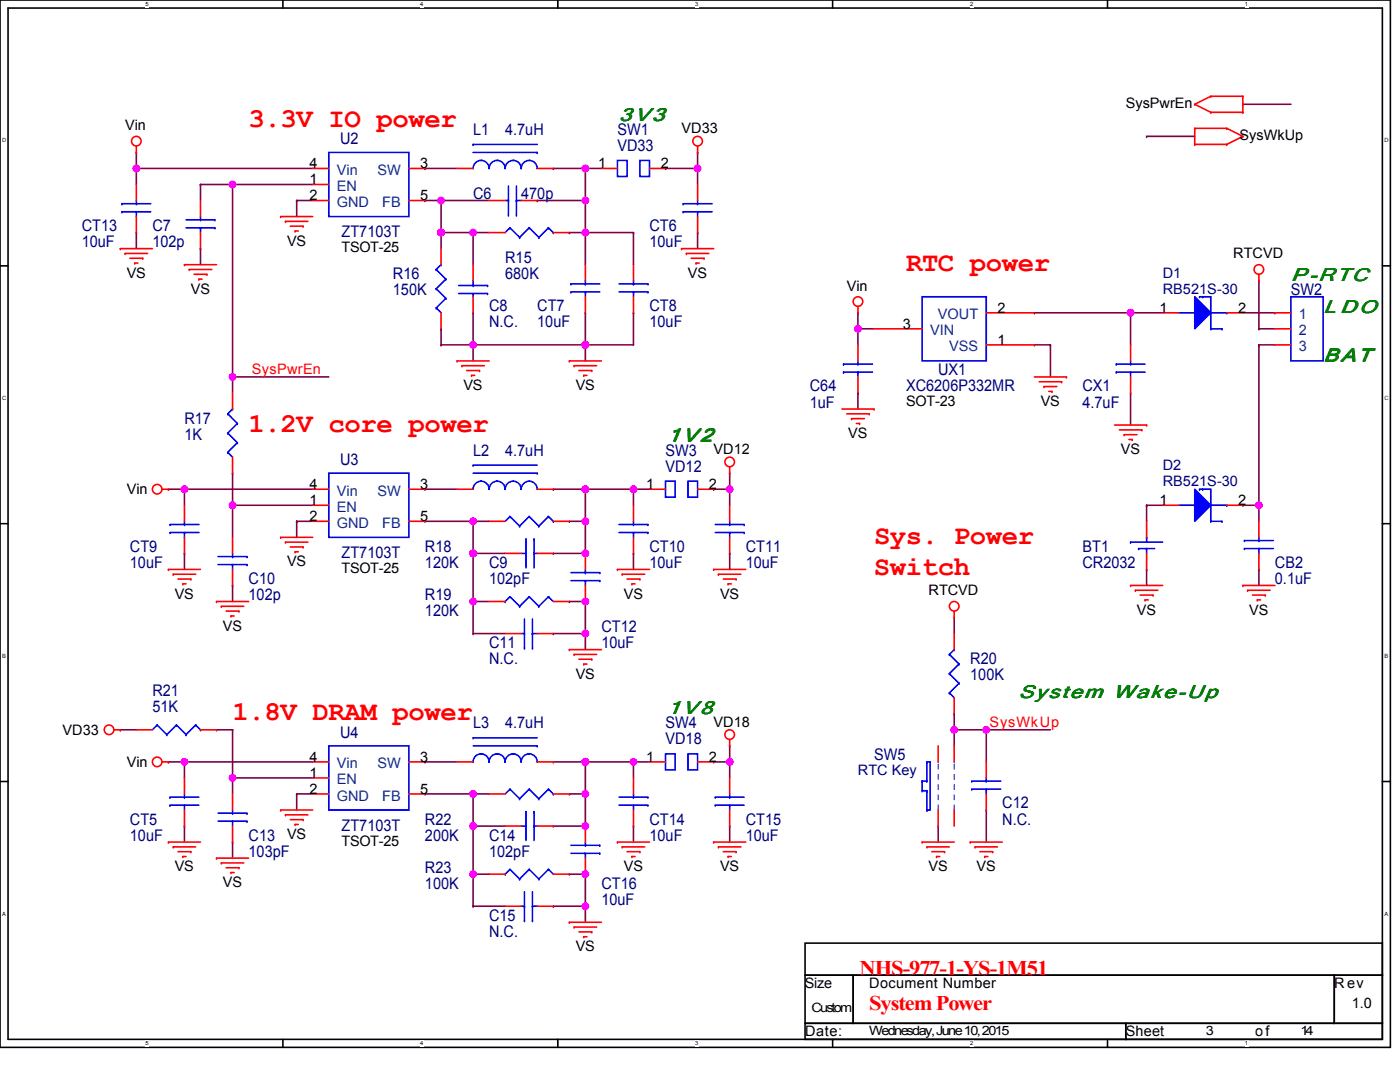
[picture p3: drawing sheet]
<svg xmlns="http://www.w3.org/2000/svg" width="279mm" height="216mm" viewBox="0 0 279 216" stroke-linecap="round" stroke-linejoin="round" font-family="sans-serif">
<defs><g id="words">
<g font-size="5.4" fill="#f00">
<text x="49.6" y="25.3">3.3V IO power</text>
<text x="180.8" y="54.1">RTC power</text>
<text x="49.6" y="86.1">1.2V core power</text>
<text x="174.4" y="108.5">Sys. Power</text>
<text x="174.4" y="114.7">Switch</text>
<text x="46.4" y="143.8">1.8V DRAM power</text>
</g>
<g font-size="4.2" fill="#f00">
<text x="171.5" y="194.5">NHS-977-1-YS-1M51</text>
<text x="173.5" y="201.5">System Power</text>
</g>
<g font-size="3.8" fill="#008000">
<text x="123.6" y="24.1">3V3</text>
<text x="257.6" y="56.1">P -RTC</text>
<text x="264" y="62.5">L DO</text>
<text x="264" y="72.1">B AT</text>
<text x="133.2" y="88.1">1V2</text>
<text x="133.2" y="142.5">1V8</text>
<text x="203.2" y="139.3">System Wake-Up</text>
</g>
<g font-size="3.2" fill="#000080">
<text x="67.9" y="28.8">U2</text>
<text x="94.4" y="26.9">L1</text>
<text x="100.8" y="26.9">4.7uH</text>
<text x="123.2" y="26.9">SW1</text>
<text x="123.2" y="30.1">VD33</text>
<text x="94.4" y="39.7">C6</text>
<text x="104" y="39.7">470p</text>
<text x="16.3" y="46.1">CT13</text>
<text x="30.4" y="46.1">C7</text>
<text x="68.2" y="47.4">ZT7103T</text>
<text x="129.6" y="46.1">CT6</text>
<text x="16.3" y="49.3">10uF</text>
<text x="30.4" y="49.3">102p</text>
<text x="100.8" y="52.5">R15</text>
<text x="129.6" y="49.3">10uF</text>
<text x="78.4" y="55.7">R16</text>
<text x="78.4" y="58.9">150K</text>
<text x="100.8" y="55.7">680K</text>
<text x="257.6" y="58.9">SW2</text>
<text x="97.6" y="62.1">C8</text>
<text x="97.6" y="65.3">N.C.</text>
<text x="107.2" y="62.1">CT7</text>
<text x="107.2" y="65.3">10uF</text>
<text x="129.6" y="62.1">CT8</text>
<text x="129.6" y="65.3">10uF</text>
<text x="187.2" y="74.9">UX1</text>
<text x="161.6" y="78.1">C64</text>
<text x="161.6" y="81.3">1uF</text>
<text x="180.8" y="78.1">XC6206P332MR</text>
<text x="216" y="78.1">CX1</text>
<text x="216" y="81.3">4.7uF</text>
<text x="36.8" y="84.5">R17</text>
<text x="36.8" y="87.7">1K</text>
<text x="67.9" y="92.8">U3</text>
<text x="94.4" y="90.9">L2</text>
<text x="100.8" y="90.9">4.7uH</text>
<text x="132.8" y="90.9">SW3</text>
<text x="132.8" y="94.1">VD12</text>
<text x="25.9" y="110.1">CT9</text>
<text x="25.9" y="113.3">10uF</text>
<text x="68.2" y="111.4">ZT7103T</text>
<text x="84.8" y="110.1">R18</text>
<text x="84.8" y="113.3">120K</text>
<text x="97.6" y="113.3">C9</text>
<text x="129.6" y="110.1">CT10</text>
<text x="129.6" y="113.3">10uF</text>
<text x="148.8" y="110.1">CT11</text>
<text x="148.8" y="113.3">10uF</text>
<text x="216" y="110.1">BT1</text>
<text x="216" y="113.3">CR2032</text>
<text x="254.4" y="113.3">CB2</text>
<text x="49.6" y="116.5">C10</text>
<text x="49.6" y="119.7">102p</text>
<text x="84.8" y="119.7">R19</text>
<text x="97.6" y="116.5">102pF</text>
<text x="254.4" y="116.5">0.1uF</text>
<text x="84.8" y="122.9">120K</text>
<text x="97.6" y="129.3">C11</text>
<text x="120" y="126.1">CT12</text>
<text x="120" y="129.3">10uF</text>
<text x="97.6" y="132.5">N.C.</text>
<text x="193.6" y="132.5">R20</text>
<text x="193.6" y="135.7">100K</text>
<text x="30.4" y="138.9">R21</text>
<text x="30.4" y="142.1">51K</text>
<text x="67.9" y="147.2">U4</text>
<text x="94.4" y="145.3">L3</text>
<text x="100.8" y="145.3">4.7uH</text>
<text x="132.8" y="145.3">SW4</text>
<text x="132.8" y="148.5">VD18</text>
<text x="174.4" y="151.7">SW5</text>
<text x="200" y="161.3">C12</text>
<text x="25.9" y="164.5">CT5</text>
<text x="25.9" y="167.7">10uF</text>
<text x="49.6" y="167.7">C13</text>
<text x="68.2" y="165.8">ZT7103T</text>
<text x="84.8" y="164.5">R22</text>
<text x="84.8" y="167.7">200K</text>
<text x="97.6" y="167.7">C14</text>
<text x="129.6" y="164.5">CT14</text>
<text x="129.6" y="167.7">10uF</text>
<text x="148.8" y="164.5">CT15</text>
<text x="148.8" y="167.7">10uF</text>
<text x="200" y="164.5">N.C.</text>
<text x="49.6" y="170.9">103pF</text>
<text x="97.6" y="170.9">102pF</text>
<text x="84.8" y="174.1">R23</text>
<text x="84.8" y="177.3">100K</text>
<text x="120" y="177.3">CT16</text>
<text x="97.6" y="183.7">C15</text>
<text x="120" y="180.5">10uF</text>
<text x="97.6" y="186.9">N.C.</text>
</g>
<g font-size="2.9">
<text x="224.7" y="21.5">SysPwrEn</text>
<text x="25" y="26">Vin</text>
<text x="136" y="26.6">VD33</text>
<text x="247.4" y="27.9">SysWkUp</text>
<text x="61.8" y="33.6">4</text>
<text x="83.9" y="33.6">3</text>
<text x="119.4" y="33.6">1</text>
<text x="131.9" y="33.6">2</text>
<text x="61.8" y="36.8">1</text>
<text x="61.8" y="40">2</text>
<text x="83.9" y="40">5</text>
<text x="57.3" y="49">VS</text>
<text x="68.2" y="50.3">TSOT-25</text>
<text x="246.1" y="51.6">RTCVD</text>
<text x="25.3" y="55.4">VS</text>
<text x="38.1" y="58.6">VS</text>
<text x="137.3" y="55.4">VS</text>
<text x="169" y="58">Vin</text>
<text x="180.2" y="65.6">3</text>
<text x="199.1" y="62.4">2</text>
<text x="231.4" y="62.4">1</text>
<text x="247.1" y="62.4">2</text>
<text x="199.1" y="68.8">1</text>
<text x="92.5" y="77.8">VS</text>
<text x="114.9" y="77.8">VS</text>
<text x="180.8" y="81">SOT-23</text>
<text x="207.7" y="81">VS</text>
<text x="169.3" y="87.4">VS</text>
<text x="142.4" y="90.6">VD12</text>
<text x="223.7" y="90.6">VS</text>
<text x="25.3" y="98.6">Vin</text>
<text x="61.8" y="100.8">1</text>
<text x="61.8" y="97.6">4</text>
<text x="83.9" y="97.6">3</text>
<text x="129" y="97.6">1</text>
<text x="141.5" y="97.6">2</text>
<text x="231.4" y="100.8">1</text>
<text x="247.1" y="100.8">2</text>
<text x="61.8" y="104">2</text>
<text x="83.9" y="104">5</text>
<text x="57.3" y="113">VS</text>
<text x="34.9" y="119.4">VS</text>
<text x="68.2" y="114.3">TSOT-25</text>
<text x="124.5" y="119.4">VS</text>
<text x="143.7" y="119.4">VS</text>
<text x="185.3" y="118.8">RTCVD</text>
<text x="44.5" y="125.8">VS</text>
<text x="226.9" y="122.6">VS</text>
<text x="249.3" y="122.6">VS</text>
<text x="114.9" y="135.4">VS</text>
<text x="12.5" y="146.6">VD33</text>
<text x="142.4" y="145">VD18</text>
<text x="25.3" y="153">Vin</text>
<text x="61.8" y="155.2">1</text>
<text x="61.8" y="152">4</text>
<text x="83.9" y="152">3</text>
<text x="129" y="152">1</text>
<text x="141.5" y="152">2</text>
<text x="61.8" y="158.4">2</text>
<text x="83.9" y="158.4">5</text>
<text x="57.3" y="167.4">VS</text>
<text x="34.9" y="173.8">VS</text>
<text x="68.2" y="168.7">TSOT-25</text>
<text x="124.5" y="173.8">VS</text>
<text x="143.7" y="173.8">VS</text>
<text x="185.3" y="173.8">VS</text>
<text x="194.9" y="173.8">VS</text>
<text x="44.5" y="177">VS</text>
<text x="114.9" y="189.8">VS</text>
<text x="160.6" y="197.2">Size</text>
<text x="173.5" y="197.2">Document Number</text>
<text x="266.3" y="197.2">Rev</text>
<text x="269.8" y="201">1.0</text>
<text x="160.7" y="206.8">Date:</text>
<text x="224.7" y="206.8">Sheet</text>
<text x="250.5" y="206.8">of</text>
</g>
<g font-size="2.9" fill="#004080">
<text x="67.2" y="34.9">Vin</text>
<text x="75.3" y="34.9">SW</text>
<text x="67.2" y="38.1">EN</text>
<text x="67.2" y="41.3">GND</text>
<text x="76.3" y="41.3">FB</text>
<text x="187.2" y="63.7">VOUT</text>
<text x="259.2" y="63.7">1</text>
<text x="185.6" y="66.9">VIN</text>
<text x="189.4" y="70.1">VSS</text>
<text x="259.2" y="66.9">2</text>
<text x="259.2" y="70.1">3</text>
<text x="67.2" y="98.9">Vin</text>
<text x="75.3" y="98.9">SW</text>
<text x="67.2" y="102.1">EN</text>
<text x="67.2" y="105.3">GND</text>
<text x="76.3" y="105.3">FB</text>
<text x="67.2" y="153.3">Vin</text>
<text x="75.3" y="153.3">SW</text>
<text x="67.2" y="156.5">EN</text>
<text x="67.2" y="159.7">GND</text>
<text x="76.3" y="159.7">FB</text>
</g>
<g font-size="2.9" fill="#000080">
<text x="232" y="55.4">D1</text>
<text x="232" y="58.6">RB521S-30</text>
<text x="232" y="93.8">D2</text>
<text x="232" y="97">RB521S-30</text>
<text x="171.2" y="154.6">RTC Key</text>
</g>
<g font-size="2.9" fill="#f00">
<text x="50.3" y="74.6">SysPwrEn</text>
<text x="197.5" y="145">SysWkUp</text>
</g>
<g font-size="2.6">
<text x="161.9" y="202">Custom</text>
<text x="173.5" y="206.5">Wednesday, June 10, 2015</text>
<text x="240.7" y="206.5">3</text>
<text x="259.6" y="206.5">14</text>
</g>
<g font-size="1.1">
<text x="29" y="1.2">5</text>
<text x="83.9" y="1.2">4</text>
<text x="138.7" y="1.2">3</text>
<text x="193.6" y="1.2">2</text>
<text x="248.5" y="1.2">1</text>
<text x=".4" y="28.4">D</text>
<text x="276.3" y="28.4">D</text>
<text x=".4" y="79.8">C</text>
<text x="276.3" y="79.8">C</text>
<text x=".4" y="131.2">B</text>
<text x="276.3" y="131.2">B</text>
<text x=".4" y="182.7">A</text>
<text x="276.3" y="182.7">A</text>
<text x="29" y="208.6">5</text>
<text x="83.9" y="208.6">4</text>
<text x="138.7" y="208.6">3</text>
<text x="193.6" y="208.6">2</text>
<text x="248.5" y="208.6">1</text>
</g>
</g></defs>
<path d="M0 0h277.5v209h-277.5zM1.6 1.6h274.3v205.8h-274.3z" fill="none" stroke="#000" stroke-width=".32"/>
<g fill="#fff">
<path d="M29 .2h.7v1.2h-.7z"/>
<path d="M29 207.6h.7v1.2h-.7z"/>
</g>
<path d="M56.5 0v1.6M56.5 207.4v1.6" fill="none" stroke="#000" stroke-width=".32"/>
<g fill="#fff">
<path d="M83.9 .2h.6v1.2h-.6z"/>
<path d="M83.9 207.6h.6v1.2h-.6z"/>
</g>
<path d="M111.3 0v1.6M111.3 207.4v1.6" fill="none" stroke="#000" stroke-width=".32"/>
<g fill="#fff">
<path d="M138.7 .2h.7v1.2h-.7z"/>
<path d="M138.7 207.6h.7v1.2h-.7z"/>
</g>
<path d="M166.2 0v1.6M166.2 207.4v1.6" fill="none" stroke="#000" stroke-width=".32"/>
<g fill="#fff">
<path d="M193.6 .2h.6v1.2h-.6z"/>
<path d="M193.6 207.6h.6v1.2h-.6z"/>
</g>
<path d="M221 0v1.6M221 207.4v1.6" fill="none" stroke="#000" stroke-width=".32"/>
<g fill="#fff">
<path d="M248.5 .2h.6v1.2h-.6z"/>
<path d="M248.5 207.6h.6v1.2h-.6z"/>
<path d="M.4 27.3h.8v1.3h-.8z"/>
<path d="M276.3 27.3h.8v1.3h-.8z"/>
<path d="M.4 78.8h.8v1.2h-.8z"/>
<path d="M276.3 78.8h.8v1.2h-.8z"/>
</g>
<path d="M0 53h1.6M275.9 53h1.6" fill="none" stroke="#000" stroke-width=".32"/>
<g fill="#fff">
<path d="M.4 130.2h.8v1.3h-.8z"/>
<path d="M276.3 130.2h.7v1.3h-.7z"/>
</g>
<path d="M0 104.5h1.6M275.9 104.5h1.6" fill="none" stroke="#000" stroke-width=".32"/>
<g fill="#fff">
<path d="M.4 181.7h.8v1.2h-.8z"/>
<path d="M276.3 181.7h.7v1.2h-.7z"/>
</g>
<path d="M0 155.9h1.6M275.9 155.9h1.6" fill="none" stroke="#000" stroke-width=".32"/>
<path d="M139.2 33.6v3.2" fill="none" stroke="#800040" stroke-width=".32"/>
<circle cx="139.2" cy="33.6" r=".16" fill="#800040"/>
<path d="M116.8 46.4h9.6" fill="none" stroke="#800040" stroke-width=".32"/>
<circle cx="116.8" cy="46.4" r=".16" fill="#800040"/>
<path d="M88 46.4v3.2" fill="none" stroke="#800040" stroke-width=".32"/>
<circle cx="88" cy="46.4" r=".16" fill="#800040"/>
<path d="M84.8 33.6h6.4" fill="none" stroke="#800040" stroke-width=".32"/>
<circle cx="84.8" cy="33.6" r=".16" fill="#800040"/>
<path d="M110.4 33.6h6.4" fill="none" stroke="#800040" stroke-width=".32"/>
<circle cx="110.4" cy="33.6" r=".16" fill="#800040"/>
<path d="M145.6 152v3.2" fill="none" stroke="#800040" stroke-width=".32"/>
<circle cx="145.6" cy="152" r=".16" fill="#800040"/>
<path d="M139.2 46.4v3.2" fill="none" stroke="#800040" stroke-width=".32"/>
<circle cx="139.2" cy="46.4" r=".16" fill="#800040"/>
<path d="M228.8 100.8h3.2" fill="none" stroke="#800040" stroke-width=".32"/>
<circle cx="228.8" cy="100.8" r=".16" fill="#800040"/>
<path d="M228.8 100.8v3.2" fill="none" stroke="#800040" stroke-width=".32"/>
<circle cx="228.8" cy="100.8" r=".16" fill="#800040"/>
<path d="M228.8 113.6v3.2" fill="none" stroke="#800040" stroke-width=".32"/>
<circle cx="228.8" cy="113.6" r=".16" fill="#800040"/>
<path d="M94.4 158.4h3.2" fill="none" stroke="#800040" stroke-width=".32"/>
<circle cx="94.4" cy="158.4" r=".16" fill="#800040"/>
<path d="M110.4 164.8h6.4" fill="none" stroke="#800040" stroke-width=".32"/>
<circle cx="110.4" cy="164.8" r=".16" fill="#800040"/>
<path d="M110.4 152h6.4" fill="none" stroke="#800040" stroke-width=".32"/>
<circle cx="110.4" cy="152" r=".16" fill="#800040"/>
<path d="M248 100.8h3.2" fill="none" stroke="#800040" stroke-width=".32"/>
<circle cx="248" cy="100.8" r=".16" fill="#800040"/>
<path d="M43.2 145.6h3.2" fill="none" stroke="#800040" stroke-width=".32"/>
<circle cx="43.2" cy="145.6" r=".16" fill="#800040"/>
<path d="M116.8 158.4v6.4" fill="none" stroke="#800040" stroke-width=".32"/>
<circle cx="116.8" cy="158.4" r=".16" fill="#800040"/>
<path d="M94.4 164.8h6.4" fill="none" stroke="#800040" stroke-width=".32"/>
<circle cx="94.4" cy="164.8" r=".16" fill="#800040"/>
<path d="M251.2 100.8v3.2" fill="none" stroke="#800040" stroke-width=".32"/>
<circle cx="251.2" cy="100.8" r=".16" fill="#800040"/>
<path d="M251.2 113.6v3.2" fill="none" stroke="#800040" stroke-width=".32"/>
<circle cx="251.2" cy="113.6" r=".16" fill="#800040"/>
<path d="M24 145.6h3.2" fill="none" stroke="#800040" stroke-width=".32"/>
<circle cx="24" cy="145.6" r=".16" fill="#800040"/>
<path d="M46.4 36.8h16" fill="none" stroke="#800040" stroke-width=".32"/>
<circle cx="46.4" cy="36.8" r=".16" fill="#800040"/>
<path d="M248 20.8h9.6" fill="none" stroke="#800040" stroke-width=".32"/>
<circle cx="248" cy="20.8" r=".16" fill="#800040"/>
<path d="M94.4 174.4h3.2" fill="none" stroke="#800040" stroke-width=".32"/>
<circle cx="94.4" cy="174.4" r=".16" fill="#800040"/>
<path d="M94.4 180.8h6.4" fill="none" stroke="#800040" stroke-width=".32"/>
<circle cx="94.4" cy="180.8" r=".16" fill="#800040"/>
<path d="M113.6 174.4h3.2" fill="none" stroke="#800040" stroke-width=".32"/>
<circle cx="113.6" cy="174.4" r=".16" fill="#800040"/>
<path d="M46.4 155.2h16" fill="none" stroke="#800040" stroke-width=".32"/>
<circle cx="46.4" cy="155.2" r=".16" fill="#800040"/>
<path d="M116.8 40v6.4" fill="none" stroke="#800040" stroke-width=".32"/>
<circle cx="116.8" cy="40" r=".16" fill="#800040"/>
<path d="M113.6 46.4h3.2" fill="none" stroke="#800040" stroke-width=".32"/>
<circle cx="113.6" cy="46.4" r=".16" fill="#800040"/>
<path d="M116.8 152v6.4" fill="none" stroke="#800040" stroke-width=".32"/>
<circle cx="116.8" cy="152" r=".16" fill="#800040"/>
<path d="M113.6 158.4h3.2" fill="none" stroke="#800040" stroke-width=".32"/>
<circle cx="113.6" cy="158.4" r=".16" fill="#800040"/>
<path d="M88 46.4h6.4" fill="none" stroke="#800040" stroke-width=".32"/>
<circle cx="88" cy="46.4" r=".16" fill="#800040"/>
<path d="M126.4 152h3.2" fill="none" stroke="#800040" stroke-width=".32"/>
<circle cx="126.4" cy="152" r=".16" fill="#800040"/>
<path d="M116.8 33.6v6.4" fill="none" stroke="#800040" stroke-width=".32"/>
<circle cx="116.8" cy="33.6" r=".16" fill="#800040"/>
<path d="M107.2 40h9.6" fill="none" stroke="#800040" stroke-width=".32"/>
<circle cx="107.2" cy="40" r=".16" fill="#800040"/>
<path d="M33.6 152h3.2" fill="none" stroke="#800040" stroke-width=".32"/>
<circle cx="33.6" cy="152" r=".16" fill="#800040"/>
<path d="M94.4 158.4v6.4" fill="none" stroke="#800040" stroke-width=".32"/>
<circle cx="94.4" cy="158.4" r=".16" fill="#800040"/>
<path d="M94.4 174.4v6.4" fill="none" stroke="#800040" stroke-width=".32"/>
<circle cx="94.4" cy="174.4" r=".16" fill="#800040"/>
<path d="M27.2 30.4v3.2" fill="none" stroke="#800040" stroke-width=".32"/>
<circle cx="27.2" cy="30.4" r=".16" fill="#800040"/>
<path d="M145.6 164.8v3.2" fill="none" stroke="#800040" stroke-width=".32"/>
<circle cx="145.6" cy="164.8" r=".16" fill="#800040"/>
<path d="M46.4 168v3.2" fill="none" stroke="#800040" stroke-width=".32"/>
<circle cx="46.4" cy="168" r=".16" fill="#800040"/>
<path d="M84.8 152h6.4" fill="none" stroke="#800040" stroke-width=".32"/>
<circle cx="84.8" cy="152" r=".16" fill="#800040"/>
<path d="M27.2 46.4v3.2" fill="none" stroke="#800040" stroke-width=".32"/>
<circle cx="27.2" cy="46.4" r=".16" fill="#800040"/>
<path d="M84.8 40h3.2" fill="none" stroke="#800040" stroke-width=".32"/>
<circle cx="84.8" cy="40" r=".16" fill="#800040"/>
<path d="M36.8 164.8v3.2" fill="none" stroke="#800040" stroke-width=".32"/>
<circle cx="36.8" cy="164.8" r=".16" fill="#800040"/>
<path d="M84.8 158.4h9.6" fill="none" stroke="#800040" stroke-width=".32"/>
<circle cx="84.8" cy="158.4" r=".16" fill="#800040"/>
<path d="M142.4 152h3.2" fill="none" stroke="#800040" stroke-width=".32"/>
<circle cx="142.4" cy="152" r=".16" fill="#800040"/>
<path d="M126.4 46.4v6.4" fill="none" stroke="#800040" stroke-width=".32"/>
<circle cx="126.4" cy="46.4" r=".16" fill="#800040"/>
<path d="M116.8 33.6h3.2" fill="none" stroke="#800040" stroke-width=".32"/>
<circle cx="116.8" cy="33.6" r=".16" fill="#800040"/>
<path d="M126.4 164.8v3.2" fill="none" stroke="#800040" stroke-width=".32"/>
<circle cx="126.4" cy="164.8" r=".16" fill="#800040"/>
<path d="M126.4 152v3.2" fill="none" stroke="#800040" stroke-width=".32"/>
<circle cx="126.4" cy="152" r=".16" fill="#800040"/>
<path d="M88 40h9.6" fill="none" stroke="#800040" stroke-width=".32"/>
<circle cx="88" cy="40" r=".16" fill="#800040"/>
<path d="M94.4 46.4v6.4" fill="none" stroke="#800040" stroke-width=".32"/>
<circle cx="94.4" cy="46.4" r=".16" fill="#800040"/>
<path d="M94.4 46.4h3.2" fill="none" stroke="#800040" stroke-width=".32"/>
<circle cx="94.4" cy="46.4" r=".16" fill="#800040"/>
<path d="M116.8 46.4v6.4" fill="none" stroke="#800040" stroke-width=".32"/>
<circle cx="116.8" cy="46.4" r=".16" fill="#800040"/>
<path d="M228.8 27.2h9.6" fill="none" stroke="#800040" stroke-width=".32"/>
<circle cx="228.8" cy="27.2" r=".16" fill="#800040"/>
<path d="M27.2 33.6v3.2" fill="none" stroke="#800040" stroke-width=".32"/>
<circle cx="27.2" cy="33.6" r=".16" fill="#800040"/>
<path d="M110.4 97.6h6.4" fill="none" stroke="#800040" stroke-width=".32"/>
<circle cx="110.4" cy="97.6" r=".16" fill="#800040"/>
<path d="M94.4 110.4h6.4" fill="none" stroke="#800040" stroke-width=".32"/>
<circle cx="94.4" cy="110.4" r=".16" fill="#800040"/>
<path d="M94.4 104v6.4" fill="none" stroke="#800040" stroke-width=".32"/>
<circle cx="94.4" cy="104" r=".16" fill="#800040"/>
<path d="M46.4 94.4v6.4" fill="none" stroke="#800040" stroke-width=".32"/>
<circle cx="46.4" cy="94.4" r=".16" fill="#800040"/>
<path d="M126.4 97.6v3.2" fill="none" stroke="#800040" stroke-width=".32"/>
<circle cx="126.4" cy="97.6" r=".16" fill="#800040"/>
<path d="M94.4 120v6.4" fill="none" stroke="#800040" stroke-width=".32"/>
<circle cx="94.4" cy="120" r=".16" fill="#800040"/>
<path d="M94.4 120h3.2" fill="none" stroke="#800040" stroke-width=".32"/>
<circle cx="94.4" cy="120" r=".16" fill="#800040"/>
<path d="M126.4 97.6h3.2" fill="none" stroke="#800040" stroke-width=".32"/>
<circle cx="126.4" cy="97.6" r=".16" fill="#800040"/>
<path d="M94.4 126.4h6.4" fill="none" stroke="#800040" stroke-width=".32"/>
<circle cx="94.4" cy="126.4" r=".16" fill="#800040"/>
<path d="M36.8 97.6v3.2" fill="none" stroke="#800040" stroke-width=".32"/>
<circle cx="36.8" cy="97.6" r=".16" fill="#800040"/>
<path d="M84.8 97.6h6.4" fill="none" stroke="#800040" stroke-width=".32"/>
<circle cx="84.8" cy="97.6" r=".16" fill="#800040"/>
<path d="M94.4 104h3.2" fill="none" stroke="#800040" stroke-width=".32"/>
<circle cx="94.4" cy="104" r=".16" fill="#800040"/>
<path d="M110.4 110.4h6.4" fill="none" stroke="#800040" stroke-width=".32"/>
<circle cx="110.4" cy="110.4" r=".16" fill="#800040"/>
<path d="M36.8 152v3.2" fill="none" stroke="#800040" stroke-width=".32"/>
<circle cx="36.8" cy="152" r=".16" fill="#800040"/>
<path d="M116.8 97.6v6.4" fill="none" stroke="#800040" stroke-width=".32"/>
<circle cx="116.8" cy="97.6" r=".16" fill="#800040"/>
<path d="M94.4 110.4v9.6" fill="none" stroke="#800040" stroke-width=".32"/>
<circle cx="94.4" cy="110.4" r=".16" fill="#800040"/>
<path d="M46.4 100.8v6.4" fill="none" stroke="#800040" stroke-width=".32"/>
<circle cx="46.4" cy="100.8" r=".16" fill="#800040"/>
<path d="M126.4 110.4v3.2" fill="none" stroke="#800040" stroke-width=".32"/>
<circle cx="126.4" cy="110.4" r=".16" fill="#800040"/>
<path d="M116.8 104v6.4" fill="none" stroke="#800040" stroke-width=".32"/>
<circle cx="116.8" cy="104" r=".16" fill="#800040"/>
<path d="M113.6 104h3.2" fill="none" stroke="#800040" stroke-width=".32"/>
<circle cx="113.6" cy="104" r=".16" fill="#800040"/>
<path d="M46.4 116.8v3.2" fill="none" stroke="#800040" stroke-width=".32"/>
<circle cx="46.4" cy="116.8" r=".16" fill="#800040"/>
<path d="M116.8 97.6h9.6" fill="none" stroke="#800040" stroke-width=".32"/>
<circle cx="116.8" cy="97.6" r=".16" fill="#800040"/>
<path d="M46.4 100.8h16" fill="none" stroke="#800040" stroke-width=".32"/>
<circle cx="46.4" cy="100.8" r=".16" fill="#800040"/>
<path d="M36.8 152h25.6" fill="none" stroke="#800040" stroke-width=".32"/>
<circle cx="36.8" cy="152" r=".16" fill="#800040"/>
<path d="M33.6 97.6h3.2" fill="none" stroke="#800040" stroke-width=".32"/>
<circle cx="33.6" cy="97.6" r=".16" fill="#800040"/>
<path d="M36.8 97.6h25.6" fill="none" stroke="#800040" stroke-width=".32"/>
<circle cx="36.8" cy="97.6" r=".16" fill="#800040"/>
<path d="M46.4 155.2v3.2" fill="none" stroke="#800040" stroke-width=".32"/>
<circle cx="46.4" cy="155.2" r=".16" fill="#800040"/>
<path d="M46.4 145.6v9.6" fill="none" stroke="#800040" stroke-width=".32"/>
<circle cx="46.4" cy="145.6" r=".16" fill="#800040"/>
<path d="M145.6 148.8v3.2" fill="none" stroke="#800040" stroke-width=".32"/>
<circle cx="145.6" cy="148.8" r=".16" fill="#800040"/>
<path d="M132.8 33.6h6.4" fill="none" stroke="#800040" stroke-width=".32"/>
<circle cx="132.8" cy="33.6" r=".16" fill="#800040"/>
<path d="M94.4 68.8v3.2" fill="none" stroke="#800040" stroke-width=".32"/>
<circle cx="94.4" cy="68.8" r=".16" fill="#800040"/>
<path d="M59.2 104v3.2" fill="none" stroke="#800040" stroke-width=".32"/>
<circle cx="59.2" cy="104" r=".16" fill="#800040"/>
<path d="M46.4 75.2v3.2" fill="none" stroke="#800040" stroke-width=".32"/>
<circle cx="46.4" cy="75.2" r=".16" fill="#800040"/>
<path d="M88 40v6.4" fill="none" stroke="#800040" stroke-width=".32"/>
<circle cx="88" cy="40" r=".16" fill="#800040"/>
<path d="M46.4 75.2h19.2" fill="none" stroke="#800040" stroke-width=".32"/>
<circle cx="46.4" cy="75.2" r=".16" fill="#800040"/>
<path d="M40 49.6v3.2" fill="none" stroke="#800040" stroke-width=".32"/>
<circle cx="40" cy="49.6" r=".16" fill="#800040"/>
<path d="M40 36.8v3.2" fill="none" stroke="#800040" stroke-width=".32"/>
<circle cx="40" cy="36.8" r=".16" fill="#800040"/>
<path d="M40 36.8h6.4" fill="none" stroke="#800040" stroke-width=".32"/>
<circle cx="40" cy="36.8" r=".16" fill="#800040"/>
<path d="M46.4 36.8v38.4" fill="none" stroke="#800040" stroke-width=".32"/>
<circle cx="46.4" cy="36.8" r=".16" fill="#800040"/>
<path d="M27.2 33.6h35.2" fill="none" stroke="#800040" stroke-width=".32"/>
<circle cx="27.2" cy="33.6" r=".16" fill="#800040"/>
<path d="M84.8 104h9.6" fill="none" stroke="#800040" stroke-width=".32"/>
<circle cx="84.8" cy="104" r=".16" fill="#800040"/>
<path d="M116.8 152h9.6" fill="none" stroke="#800040" stroke-width=".32"/>
<circle cx="116.8" cy="152" r=".16" fill="#800040"/>
<path d="M94.4 164.8v9.6" fill="none" stroke="#800040" stroke-width=".32"/>
<circle cx="94.4" cy="164.8" r=".16" fill="#800040"/>
<path d="M225.6 78.4v6.4" fill="none" stroke="#800040" stroke-width=".32"/>
<circle cx="225.6" cy="78.4" r=".16" fill="#800040"/>
<path d="M225.6 62.4v6.4" fill="none" stroke="#800040" stroke-width=".32"/>
<circle cx="225.6" cy="62.4" r=".16" fill="#800040"/>
<path d="M196.8 145.6h12.8" fill="none" stroke="#800040" stroke-width=".32"/>
<circle cx="196.8" cy="145.6" r=".16" fill="#800040"/>
<path d="M190.4 145.6h6.4" fill="none" stroke="#800040" stroke-width=".32"/>
<circle cx="196.8" cy="145.6" r=".16" fill="#800040"/>
<path d="M116.8 120v6.4" fill="none" stroke="#800040" stroke-width=".32"/>
<circle cx="116.8" cy="120" r=".16" fill="#800040"/>
<path d="M187.2 164.8v3.2" fill="none" stroke="#800040" stroke-width=".32"/>
<circle cx="187.2" cy="164.8" r=".16" fill="#800040"/>
<path d="M126.4 62.4v6.4" fill="none" stroke="#800040" stroke-width=".32"/>
<circle cx="126.4" cy="62.4" r=".16" fill="#800040"/>
<path d="M196.8 161.6v6.4" fill="none" stroke="#800040" stroke-width=".32"/>
<circle cx="196.8" cy="161.6" r=".16" fill="#800040"/>
<path d="M196.8 145.6v6.4" fill="none" stroke="#800040" stroke-width=".32"/>
<circle cx="196.8" cy="145.6" r=".16" fill="#800040"/>
<path d="M116.8 180.8v3.2" fill="none" stroke="#800040" stroke-width=".32"/>
<circle cx="116.8" cy="180.8" r=".16" fill="#800040"/>
<path d="M59.2 158.4h3.2" fill="none" stroke="#800040" stroke-width=".32"/>
<circle cx="59.2" cy="158.4" r=".16" fill="#800040"/>
<path d="M59.2 104h3.2" fill="none" stroke="#800040" stroke-width=".32"/>
<circle cx="59.2" cy="104" r=".16" fill="#800040"/>
<path d="M190.4 123.2v3.2" fill="none" stroke="#800040" stroke-width=".32"/>
<circle cx="190.4" cy="123.2" r=".16" fill="#800040"/>
<path d="M116.8 62.4v6.4" fill="none" stroke="#800040" stroke-width=".32"/>
<circle cx="116.8" cy="62.4" r=".16" fill="#800040"/>
<path d="M88 65.6v3.2" fill="none" stroke="#800040" stroke-width=".32"/>
<circle cx="88" cy="65.6" r=".16" fill="#800040"/>
<path d="M190.4 142.4v3.2" fill="none" stroke="#800040" stroke-width=".32"/>
<circle cx="190.4" cy="142.4" r=".16" fill="#800040"/>
<path d="M59.2 40h3.2" fill="none" stroke="#800040" stroke-width=".32"/>
<circle cx="59.2" cy="40" r=".16" fill="#800040"/>
<path d="M190.4 145.6v3.2" fill="none" stroke="#800040" stroke-width=".32"/>
<circle cx="190.4" cy="145.6" r=".16" fill="#800040"/>
<path d="M206.4 62.4h19.2" fill="none" stroke="#800040" stroke-width=".32"/>
<circle cx="206.4" cy="62.4" r=".16" fill="#800040"/>
<path d="M251.2 68.8v32" fill="none" stroke="#800040" stroke-width=".32"/>
<circle cx="251.2" cy="68.8" r=".16" fill="#800040"/>
<path d="M251.2 68.8h3.2" fill="none" stroke="#800040" stroke-width=".32"/>
<circle cx="251.2" cy="68.8" r=".16" fill="#800040"/>
<path d="M251.2 56v9.6" fill="none" stroke="#800040" stroke-width=".32"/>
<circle cx="251.2" cy="56" r=".16" fill="#800040"/>
<path d="M251.2 65.6h3.2" fill="none" stroke="#800040" stroke-width=".32"/>
<circle cx="251.2" cy="65.6" r=".16" fill="#800040"/>
<path d="M171.2 65.6v3.2" fill="none" stroke="#800040" stroke-width=".32"/>
<circle cx="171.2" cy="65.6" r=".16" fill="#800040"/>
<path d="M248 62.4h6.4" fill="none" stroke="#800040" stroke-width=".32"/>
<circle cx="254.4" cy="62.4" r=".16" fill="#800040"/>
<path d="M225.6 62.4h6.4" fill="none" stroke="#800040" stroke-width=".32"/>
<circle cx="225.6" cy="62.4" r=".16" fill="#800040"/>
<path d="M36.8 110.4v3.2" fill="none" stroke="#800040" stroke-width=".32"/>
<circle cx="36.8" cy="110.4" r=".16" fill="#800040"/>
<path d="M116.8 126.4v3.2" fill="none" stroke="#800040" stroke-width=".32"/>
<circle cx="116.8" cy="126.4" r=".16" fill="#800040"/>
<path d="M59.2 40v3.2" fill="none" stroke="#800040" stroke-width=".32"/>
<circle cx="59.2" cy="40" r=".16" fill="#800040"/>
<path d="M94.4 62.4v6.4" fill="none" stroke="#800040" stroke-width=".32"/>
<circle cx="94.4" cy="62.4" r=".16" fill="#800040"/>
<path d="M113.6 120h3.2" fill="none" stroke="#800040" stroke-width=".32"/>
<circle cx="113.6" cy="120" r=".16" fill="#800040"/>
<path d="M142.4 97.6h3.2" fill="none" stroke="#800040" stroke-width=".32"/>
<circle cx="142.4" cy="97.6" r=".16" fill="#800040"/>
<path d="M116.8 174.4v6.4" fill="none" stroke="#800040" stroke-width=".32"/>
<circle cx="116.8" cy="174.4" r=".16" fill="#800040"/>
<path d="M116.8 68.8v3.2" fill="none" stroke="#800040" stroke-width=".32"/>
<circle cx="116.8" cy="68.8" r=".16" fill="#800040"/>
<path d="M88 68.8h6.4" fill="none" stroke="#800040" stroke-width=".32"/>
<circle cx="88" cy="68.8" r=".16" fill="#800040"/>
<path d="M116.8 68.8h9.6" fill="none" stroke="#800040" stroke-width=".32"/>
<circle cx="116.8" cy="68.8" r=".16" fill="#800040"/>
<path d="M94.4 68.8h22.4" fill="none" stroke="#800040" stroke-width=".32"/>
<circle cx="94.4" cy="68.8" r=".16" fill="#800040"/>
<path d="M59.2 158.4v3.2" fill="none" stroke="#800040" stroke-width=".32"/>
<circle cx="59.2" cy="158.4" r=".16" fill="#800040"/>
<path d="M145.6 94.4v3.2" fill="none" stroke="#800040" stroke-width=".32"/>
<circle cx="145.6" cy="94.4" r=".16" fill="#800040"/>
<path d="M110.4 180.8h6.4" fill="none" stroke="#800040" stroke-width=".32"/>
<circle cx="110.4" cy="180.8" r=".16" fill="#800040"/>
<path d="M110.4 126.4h6.4" fill="none" stroke="#800040" stroke-width=".32"/>
<circle cx="110.4" cy="126.4" r=".16" fill="#800040"/>
<path d="M139.2 30.4v3.2" fill="none" stroke="#800040" stroke-width=".32"/>
<circle cx="139.2" cy="30.4" r=".16" fill="#800040"/>
<path d="M145.6 110.4v3.2" fill="none" stroke="#800040" stroke-width=".32"/>
<circle cx="145.6" cy="110.4" r=".16" fill="#800040"/>
<path d="M145.6 97.6v3.2" fill="none" stroke="#800040" stroke-width=".32"/>
<circle cx="145.6" cy="97.6" r=".16" fill="#800040"/>
<path d="M171.2 78.4v3.2" fill="none" stroke="#800040" stroke-width=".32"/>
<circle cx="171.2" cy="78.4" r=".16" fill="#800040"/>
<path d="M171.2 65.6h3.2" fill="none" stroke="#800040" stroke-width=".32"/>
<circle cx="171.2" cy="65.6" r=".16" fill="#800040"/>
<path d="M171.2 62.4v3.2" fill="none" stroke="#800040" stroke-width=".32"/>
<circle cx="171.2" cy="62.4" r=".16" fill="#800040"/>
<path d="M206.4 68.8h3.2" fill="none" stroke="#800040" stroke-width=".32"/>
<circle cx="206.4" cy="68.8" r=".16" fill="#800040"/>
<path d="M209.6 68.8v6.4" fill="none" stroke="#800040" stroke-width=".32"/>
<circle cx="209.6" cy="68.8" r=".16" fill="#800040"/>
<path d="M241.6 19.2h6.4" fill="none" stroke="#f00" stroke-width=".32"/>
<circle cx="241.6" cy="19.2" r=".16" fill="#f00"/>
<path d="M241.6 19.2l-3.2 1.6" fill="none" stroke="#f00" stroke-width=".32"/>
<circle cx="238.4" cy="20.8" r=".16" fill="#f00"/>
<path d="M238.4 20.8l3.2 1.6" fill="none" stroke="#f00" stroke-width=".32"/>
<circle cx="241.6" cy="22.4" r=".16" fill="#f00"/>
<path d="M241.6 22.4h6.4" fill="none" stroke="#f00" stroke-width=".32"/>
<circle cx="248" cy="22.4" r=".16" fill="#f00"/>
<path d="M248 19.2v3.2" fill="none" stroke="#f00" stroke-width=".32"/>
<circle cx="248" cy="19.2" r=".16" fill="#f00"/>
<path d="M238.4 25.6h6.4" fill="none" stroke="#f00" stroke-width=".32"/>
<circle cx="244.8" cy="25.6" r=".16" fill="#f00"/>
<path d="M244.8 25.6l3.2 1.6" fill="none" stroke="#f00" stroke-width=".32"/>
<circle cx="248" cy="27.2" r=".16" fill="#f00"/>
<path d="M248 27.2l-3.2 1.6" fill="none" stroke="#f00" stroke-width=".32"/>
<circle cx="244.8" cy="28.8" r=".16" fill="#f00"/>
<path d="M238.4 28.8h6.4" fill="none" stroke="#f00" stroke-width=".32"/>
<circle cx="238.4" cy="28.8" r=".16" fill="#f00"/>
<path d="M238.4 25.6v3.2" fill="none" stroke="#f00" stroke-width=".32"/>
<circle cx="238.4" cy="25.6" r=".16" fill="#f00"/>
<path d="M139.2 29.1v1.3" fill="none" stroke="#f00" stroke-width=".32"/>
<circle cx="139.2" cy="30.4" r=".16" fill="#f00"/>
<g fill="none" stroke="#f00" stroke-width=".32">
<path d="M225.6 116.8h6.4"/>
<circle cx="139.2" cy="28.2" r=".96"/>
</g>
<circle cx="225.6" cy="116.8" r=".16" fill="#f00"/>
<path d="M226.6 117.8h4.5" fill="none" stroke="#f00" stroke-width=".32"/>
<circle cx="226.6" cy="117.8" r=".16" fill="#f00"/>
<path d="M227.6 118.7h2.5" fill="none" stroke="#f00" stroke-width=".32"/>
<circle cx="230.1" cy="118.7" r=".16" fill="#f00"/>
<path d="M228.5 119.7h.7" fill="none" stroke="#f00" stroke-width=".32"/>
<circle cx="228.5" cy="119.7" r=".16" fill="#f00"/>
<path d="M145.6 147.5v1.3" fill="none" stroke="#f00" stroke-width=".32"/>
<circle cx="145.6" cy="148.8" r=".16" fill="#f00"/>
<g fill="none" stroke="#f00" stroke-width=".32">
<path d="M22.7 145.6h1.3"/>
<circle cx="145.6" cy="146.6" r=".96"/>
</g>
<circle cx="24" cy="145.6" r=".16" fill="#f00"/>
<g fill="none" stroke="#f00" stroke-width=".32">
<path d="M27.2 29.1v1.3"/>
<circle cx="21.8" cy="145.6" r=".96"/>
</g>
<circle cx="27.2" cy="30.4" r=".16" fill="#f00"/>
<g fill="none" stroke="#f00" stroke-width=".32">
<path d="M32.3 152h1.3"/>
<circle cx="27.2" cy="28.2" r=".96"/>
</g>
<circle cx="33.6" cy="152" r=".16" fill="#f00"/>
<g fill="none" stroke="#f00" stroke-width=".32">
<path d="M113.6 72h6.4"/>
<circle cx="31.4" cy="152" r=".96"/>
</g>
<circle cx="113.6" cy="72" r=".16" fill="#f00"/>
<path d="M114.6 73h4.5" fill="none" stroke="#f00" stroke-width=".32"/>
<circle cx="114.6" cy="73" r=".16" fill="#f00"/>
<path d="M115.5 73.9h2.6" fill="none" stroke="#f00" stroke-width=".32"/>
<circle cx="118.1" cy="73.9" r=".16" fill="#f00"/>
<path d="M116.5 74.9h.6" fill="none" stroke="#f00" stroke-width=".32"/>
<circle cx="116.5" cy="74.9" r=".16" fill="#f00"/>
<path d="M136 49.6h6.4" fill="none" stroke="#f00" stroke-width=".32"/>
<circle cx="136" cy="49.6" r=".16" fill="#f00"/>
<path d="M137 50.6h4.5" fill="none" stroke="#f00" stroke-width=".32"/>
<circle cx="137" cy="50.6" r=".16" fill="#f00"/>
<path d="M137.9 51.5h2.6" fill="none" stroke="#f00" stroke-width=".32"/>
<circle cx="140.5" cy="51.5" r=".16" fill="#f00"/>
<path d="M138.9 52.5h.6" fill="none" stroke="#f00" stroke-width=".32"/>
<circle cx="138.9" cy="52.5" r=".16" fill="#f00"/>
<path d="M123.2 168h6.4" fill="none" stroke="#f00" stroke-width=".32"/>
<circle cx="123.2" cy="168" r=".16" fill="#f00"/>
<path d="M124.2 169h4.5" fill="none" stroke="#f00" stroke-width=".32"/>
<circle cx="124.2" cy="169" r=".16" fill="#f00"/>
<path d="M125.1 169.9h2.6" fill="none" stroke="#f00" stroke-width=".32"/>
<circle cx="127.7" cy="169.9" r=".16" fill="#f00"/>
<path d="M126.1 170.9h.6" fill="none" stroke="#f00" stroke-width=".32"/>
<circle cx="126.1" cy="170.9" r=".16" fill="#f00"/>
<path d="M142.4 168h6.4" fill="none" stroke="#f00" stroke-width=".32"/>
<circle cx="142.4" cy="168" r=".16" fill="#f00"/>
<path d="M143.4 169h4.5" fill="none" stroke="#f00" stroke-width=".32"/>
<circle cx="143.4" cy="169" r=".16" fill="#f00"/>
<path d="M144.3 169.9h2.6" fill="none" stroke="#f00" stroke-width=".32"/>
<circle cx="146.9" cy="169.9" r=".16" fill="#f00"/>
<path d="M145.3 170.9h.6" fill="none" stroke="#f00" stroke-width=".32"/>
<circle cx="145.3" cy="170.9" r=".16" fill="#f00"/>
<path d="M145.6 93.1v1.3" fill="none" stroke="#f00" stroke-width=".32"/>
<circle cx="145.6" cy="94.4" r=".16" fill="#f00"/>
<g fill="none" stroke="#f00" stroke-width=".32">
<path d="M123.2 113.6h6.4"/>
<circle cx="145.6" cy="92.2" r=".96"/>
</g>
<circle cx="123.2" cy="113.6" r=".16" fill="#f00"/>
<path d="M124.2 114.6h4.5" fill="none" stroke="#f00" stroke-width=".32"/>
<circle cx="124.2" cy="114.6" r=".16" fill="#f00"/>
<path d="M125.1 115.5h2.6" fill="none" stroke="#f00" stroke-width=".32"/>
<circle cx="127.7" cy="115.5" r=".16" fill="#f00"/>
<path d="M126.1 116.5h.6" fill="none" stroke="#f00" stroke-width=".32"/>
<circle cx="126.1" cy="116.5" r=".16" fill="#f00"/>
<path d="M32.3 97.6h1.3" fill="none" stroke="#f00" stroke-width=".32"/>
<circle cx="33.6" cy="97.6" r=".16" fill="#f00"/>
<g fill="none" stroke="#f00" stroke-width=".32">
<path d="M113.6 184h6.4"/>
<circle cx="31.4" cy="97.6" r=".96"/>
</g>
<circle cx="113.6" cy="184" r=".16" fill="#f00"/>
<path d="M114.6 185h4.5" fill="none" stroke="#f00" stroke-width=".32"/>
<circle cx="114.6" cy="185" r=".16" fill="#f00"/>
<path d="M115.5 185.9h2.6" fill="none" stroke="#f00" stroke-width=".32"/>
<circle cx="118.1" cy="185.9" r=".16" fill="#f00"/>
<path d="M116.5 186.9h.6" fill="none" stroke="#f00" stroke-width=".32"/>
<circle cx="116.5" cy="186.9" r=".16" fill="#f00"/>
<path d="M56 161.6h6.4" fill="none" stroke="#f00" stroke-width=".32"/>
<circle cx="56" cy="161.6" r=".16" fill="#f00"/>
<path d="M57 162.6h4.5" fill="none" stroke="#f00" stroke-width=".32"/>
<circle cx="57" cy="162.6" r=".16" fill="#f00"/>
<path d="M57.9 163.5h2.6" fill="none" stroke="#f00" stroke-width=".32"/>
<circle cx="60.5" cy="163.5" r=".16" fill="#f00"/>
<path d="M58.9 164.5h.6" fill="none" stroke="#f00" stroke-width=".32"/>
<circle cx="58.9" cy="164.5" r=".16" fill="#f00"/>
<path d="M43.2 171.2h6.4" fill="none" stroke="#f00" stroke-width=".32"/>
<circle cx="43.2" cy="171.2" r=".16" fill="#f00"/>
<path d="M44.2 172.2h4.5" fill="none" stroke="#f00" stroke-width=".32"/>
<circle cx="44.2" cy="172.2" r=".16" fill="#f00"/>
<path d="M45.1 173.1h2.6" fill="none" stroke="#f00" stroke-width=".32"/>
<circle cx="47.7" cy="173.1" r=".16" fill="#f00"/>
<path d="M46.1 174.1h.6" fill="none" stroke="#f00" stroke-width=".32"/>
<circle cx="46.1" cy="174.1" r=".16" fill="#f00"/>
<path d="M33.6 168h6.4" fill="none" stroke="#f00" stroke-width=".32"/>
<circle cx="33.6" cy="168" r=".16" fill="#f00"/>
<path d="M34.6 169h4.5" fill="none" stroke="#f00" stroke-width=".32"/>
<circle cx="34.6" cy="169" r=".16" fill="#f00"/>
<path d="M35.5 169.9h2.6" fill="none" stroke="#f00" stroke-width=".32"/>
<circle cx="38.1" cy="169.9" r=".16" fill="#f00"/>
<path d="M36.5 170.9h.6" fill="none" stroke="#f00" stroke-width=".32"/>
<circle cx="36.5" cy="170.9" r=".16" fill="#f00"/>
<path d="M113.6 129.6h6.4" fill="none" stroke="#f00" stroke-width=".32"/>
<circle cx="113.6" cy="129.6" r=".16" fill="#f00"/>
<path d="M114.6 130.6h4.5" fill="none" stroke="#f00" stroke-width=".32"/>
<circle cx="114.6" cy="130.6" r=".16" fill="#f00"/>
<path d="M115.5 131.5h2.6" fill="none" stroke="#f00" stroke-width=".32"/>
<circle cx="118.1" cy="131.5" r=".16" fill="#f00"/>
<path d="M116.5 132.5h.6" fill="none" stroke="#f00" stroke-width=".32"/>
<circle cx="116.5" cy="132.5" r=".16" fill="#f00"/>
<path d="M56 107.2h6.4" fill="none" stroke="#f00" stroke-width=".32"/>
<circle cx="56" cy="107.2" r=".16" fill="#f00"/>
<path d="M57 108.2h4.5" fill="none" stroke="#f00" stroke-width=".32"/>
<circle cx="57" cy="108.2" r=".16" fill="#f00"/>
<path d="M57.9 109.1h2.6" fill="none" stroke="#f00" stroke-width=".32"/>
<circle cx="60.5" cy="109.1" r=".16" fill="#f00"/>
<path d="M58.9 110.1h.6" fill="none" stroke="#f00" stroke-width=".32"/>
<circle cx="58.9" cy="110.1" r=".16" fill="#f00"/>
<path d="M43.2 120h6.4" fill="none" stroke="#f00" stroke-width=".32"/>
<circle cx="43.2" cy="120" r=".16" fill="#f00"/>
<path d="M44.2 121h4.5" fill="none" stroke="#f00" stroke-width=".32"/>
<circle cx="44.2" cy="121" r=".16" fill="#f00"/>
<path d="M45.1 121.9h2.6" fill="none" stroke="#f00" stroke-width=".32"/>
<circle cx="47.7" cy="121.9" r=".16" fill="#f00"/>
<path d="M46.1 122.9h.6" fill="none" stroke="#f00" stroke-width=".32"/>
<circle cx="46.1" cy="122.9" r=".16" fill="#f00"/>
<path d="M91.2 72h6.4" fill="none" stroke="#f00" stroke-width=".32"/>
<circle cx="91.2" cy="72" r=".16" fill="#f00"/>
<path d="M92.2 73h4.5" fill="none" stroke="#f00" stroke-width=".32"/>
<circle cx="92.2" cy="73" r=".16" fill="#f00"/>
<path d="M93.1 73.9h2.6" fill="none" stroke="#f00" stroke-width=".32"/>
<circle cx="95.7" cy="73.9" r=".16" fill="#f00"/>
<path d="M94.1 74.9h.6" fill="none" stroke="#f00" stroke-width=".32"/>
<circle cx="94.1" cy="74.9" r=".16" fill="#f00"/>
<path d="M56 43.2h6.4" fill="none" stroke="#f00" stroke-width=".32"/>
<circle cx="56" cy="43.2" r=".16" fill="#f00"/>
<path d="M57 44.2h4.5" fill="none" stroke="#f00" stroke-width=".32"/>
<circle cx="57" cy="44.2" r=".16" fill="#f00"/>
<path d="M57.9 45.1h2.6" fill="none" stroke="#f00" stroke-width=".32"/>
<circle cx="60.5" cy="45.1" r=".16" fill="#f00"/>
<path d="M58.9 46.1h.6" fill="none" stroke="#f00" stroke-width=".32"/>
<circle cx="58.9" cy="46.1" r=".16" fill="#f00"/>
<path d="M36.8 52.8h6.4" fill="none" stroke="#f00" stroke-width=".32"/>
<circle cx="36.8" cy="52.8" r=".16" fill="#f00"/>
<path d="M37.8 53.8h4.5" fill="none" stroke="#f00" stroke-width=".32"/>
<circle cx="37.8" cy="53.8" r=".16" fill="#f00"/>
<path d="M38.7 54.7h2.6" fill="none" stroke="#f00" stroke-width=".32"/>
<circle cx="41.3" cy="54.7" r=".16" fill="#f00"/>
<path d="M39.7 55.7h.6" fill="none" stroke="#f00" stroke-width=".32"/>
<circle cx="39.7" cy="55.7" r=".16" fill="#f00"/>
<path d="M24 49.6h6.4" fill="none" stroke="#f00" stroke-width=".32"/>
<circle cx="24" cy="49.6" r=".16" fill="#f00"/>
<path d="M25 50.6h4.5" fill="none" stroke="#f00" stroke-width=".32"/>
<circle cx="25" cy="50.6" r=".16" fill="#f00"/>
<path d="M25.9 51.5h2.6" fill="none" stroke="#f00" stroke-width=".32"/>
<circle cx="28.5" cy="51.5" r=".16" fill="#f00"/>
<path d="M26.9 52.5h.6" fill="none" stroke="#f00" stroke-width=".32"/>
<circle cx="26.9" cy="52.5" r=".16" fill="#f00"/>
<path d="M248 116.8h6.4" fill="none" stroke="#f00" stroke-width=".32"/>
<circle cx="248" cy="116.8" r=".16" fill="#f00"/>
<path d="M249 117.8h4.5" fill="none" stroke="#f00" stroke-width=".32"/>
<circle cx="249" cy="117.8" r=".16" fill="#f00"/>
<path d="M250 118.7h2.5" fill="none" stroke="#f00" stroke-width=".32"/>
<circle cx="252.5" cy="118.7" r=".16" fill="#f00"/>
<path d="M250.9 119.7h.7" fill="none" stroke="#f00" stroke-width=".32"/>
<circle cx="250.9" cy="119.7" r=".16" fill="#f00"/>
<path d="M206.4 75.2h6.4" fill="none" stroke="#f00" stroke-width=".32"/>
<circle cx="212.8" cy="75.2" r=".16" fill="#f00"/>
<path d="M207.4 76.2h4.5" fill="none" stroke="#f00" stroke-width=".32"/>
<circle cx="211.9" cy="76.2" r=".16" fill="#f00"/>
<path d="M208.3 77.1h2.6" fill="none" stroke="#f00" stroke-width=".32"/>
<circle cx="208.3" cy="77.1" r=".16" fill="#f00"/>
<path d="M209.3 78.1h.7" fill="none" stroke="#f00" stroke-width=".32"/>
<circle cx="210" cy="78.1" r=".16" fill="#f00"/>
<path d="M193.6 168h6.4" fill="none" stroke="#f00" stroke-width=".32"/>
<circle cx="193.6" cy="168" r=".16" fill="#f00"/>
<path d="M194.6 169h4.5" fill="none" stroke="#f00" stroke-width=".32"/>
<circle cx="194.6" cy="169" r=".16" fill="#f00"/>
<path d="M195.5 169.9h2.6" fill="none" stroke="#f00" stroke-width=".32"/>
<circle cx="198.1" cy="169.9" r=".16" fill="#f00"/>
<path d="M196.5 170.9h.6" fill="none" stroke="#f00" stroke-width=".32"/>
<circle cx="196.5" cy="170.9" r=".16" fill="#f00"/>
<path d="M184 168h6.4" fill="none" stroke="#f00" stroke-width=".32"/>
<circle cx="184" cy="168" r=".16" fill="#f00"/>
<path d="M185 169h4.5" fill="none" stroke="#f00" stroke-width=".32"/>
<circle cx="185" cy="169" r=".16" fill="#f00"/>
<path d="M185.9 169.9h2.6" fill="none" stroke="#f00" stroke-width=".32"/>
<circle cx="188.5" cy="169.9" r=".16" fill="#f00"/>
<path d="M186.9 170.9h.6" fill="none" stroke="#f00" stroke-width=".32"/>
<circle cx="186.9" cy="170.9" r=".16" fill="#f00"/>
<path d="M190.4 121.9v1.3" fill="none" stroke="#f00" stroke-width=".32"/>
<circle cx="190.4" cy="123.2" r=".16" fill="#f00"/>
<g fill="none" stroke="#f00" stroke-width=".32">
<path d="M222.4 84.8h6.4"/>
<circle cx="190.4" cy="121" r=".96"/>
</g>
<circle cx="228.8" cy="84.8" r=".16" fill="#f00"/>
<path d="M223.4 85.8h4.5" fill="none" stroke="#f00" stroke-width=".32"/>
<circle cx="227.9" cy="85.8" r=".16" fill="#f00"/>
<path d="M224.4 86.7h2.5" fill="none" stroke="#f00" stroke-width=".32"/>
<circle cx="224.4" cy="86.7" r=".16" fill="#f00"/>
<path d="M225.3 87.7h.7" fill="none" stroke="#f00" stroke-width=".32"/>
<circle cx="226" cy="87.7" r=".16" fill="#f00"/>
<path d="M171.2 61.1v1.3" fill="none" stroke="#f00" stroke-width=".32"/>
<circle cx="171.2" cy="62.4" r=".16" fill="#f00"/>
<g fill="none" stroke="#f00" stroke-width=".32">
<path d="M251.2 54.7v1.3"/>
<circle cx="171.2" cy="60.2" r=".96"/>
</g>
<circle cx="251.2" cy="56" r=".16" fill="#f00"/>
<g fill="none" stroke="#f00" stroke-width=".32">
<path d="M33.6 113.6h6.4"/>
<circle cx="251.2" cy="53.8" r=".96"/>
</g>
<circle cx="33.6" cy="113.6" r=".16" fill="#f00"/>
<path d="M34.6 114.6h4.5" fill="none" stroke="#f00" stroke-width=".32"/>
<circle cx="34.6" cy="114.6" r=".16" fill="#f00"/>
<path d="M35.5 115.5h2.6" fill="none" stroke="#f00" stroke-width=".32"/>
<circle cx="38.1" cy="115.5" r=".16" fill="#f00"/>
<path d="M36.5 116.5h.6" fill="none" stroke="#f00" stroke-width=".32"/>
<circle cx="36.5" cy="116.5" r=".16" fill="#f00"/>
<path d="M142.4 113.6h6.4" fill="none" stroke="#f00" stroke-width=".32"/>
<circle cx="142.4" cy="113.6" r=".16" fill="#f00"/>
<path d="M143.4 114.6h4.5" fill="none" stroke="#f00" stroke-width=".32"/>
<circle cx="143.4" cy="114.6" r=".16" fill="#f00"/>
<path d="M144.3 115.5h2.6" fill="none" stroke="#f00" stroke-width=".32"/>
<circle cx="146.9" cy="115.5" r=".16" fill="#f00"/>
<path d="M145.3 116.5h.6" fill="none" stroke="#f00" stroke-width=".32"/>
<circle cx="145.3" cy="116.5" r=".16" fill="#f00"/>
<path d="M168 81.6h6.4" fill="none" stroke="#f00" stroke-width=".32"/>
<circle cx="174.4" cy="81.6" r=".16" fill="#f00"/>
<path d="M169 82.6h4.5" fill="none" stroke="#f00" stroke-width=".32"/>
<circle cx="173.5" cy="82.6" r=".16" fill="#f00"/>
<path d="M169.9 83.5h2.6" fill="none" stroke="#f00" stroke-width=".32"/>
<circle cx="169.9" cy="83.5" r=".16" fill="#f00"/>
<path d="M170.9 84.5h.6" fill="none" stroke="#f00" stroke-width=".32"/>
<circle cx="171.5" cy="84.5" r=".16" fill="#f00"/>
<path d="M160.7 188.2h115.2v6.4h-115.2zM160.7 194.6h9.6v9.6h-9.6zM170.3 194.6h96v9.6h-96zM266.3 194.6h9.6v9.6h-9.6zM160.7 204.2h64v3.2h-64zM224.7 204.2h51.2v3.2h-51.2z" fill="none" stroke="#000" stroke-width=".32"/>
<path d="M109.5 173.5l.9 .9" fill="none" stroke="#00f" stroke-width=".32"/>
<circle cx="109.5" cy="173.5" r=".16" fill="#00f"/>
<path d="M109.5 173.5l-2 1.9" fill="none" stroke="#00f" stroke-width=".32"/>
<circle cx="107.5" cy="175.4" r=".16" fill="#00f"/>
<path d="M105.6 173.5l1.9 1.9" fill="none" stroke="#00f" stroke-width=".32"/>
<circle cx="105.6" cy="173.5" r=".16" fill="#00f"/>
<path d="M105.6 173.5l-1.9 1.9" fill="none" stroke="#00f" stroke-width=".32"/>
<circle cx="103.7" cy="175.4" r=".16" fill="#00f"/>
<path d="M101.8 173.5l1.9 1.9" fill="none" stroke="#00f" stroke-width=".32"/>
<circle cx="101.8" cy="173.5" r=".16" fill="#00f"/>
<path d="M101.8 173.5l-1 .9" fill="none" stroke="#00f" stroke-width=".32"/>
<circle cx="100.8" cy="174.4" r=".16" fill="#00f"/>
<path d="M97.6 174.4h3.2M110.4 174.4h3.2" fill="none" stroke="#f00" stroke-width=".32"/>
<path d="M126.4 56v.7" fill="none" stroke="#00f" stroke-width=".32"/>
<circle cx="126.4" cy="56.7" r=".16" fill="#00f"/>
<path d="M123.5 58.3h5.8" fill="none" stroke="#00f" stroke-width=".32"/>
<circle cx="129.3" cy="58.3" r=".16" fill="#00f"/>
<path d="M123.5 56.7h5.8" fill="none" stroke="#00f" stroke-width=".32"/>
<circle cx="129.3" cy="56.7" r=".16" fill="#00f"/>
<path d="M126.4 58.3v.9" fill="none" stroke="#00f" stroke-width=".32"/>
<circle cx="126.4" cy="58.3" r=".16" fill="#00f"/>
<path d="M126.4 52.8v3.2M126.4 59.2v3.2" fill="none" stroke="#f00" stroke-width=".32"/>
<path d="M101.8 103.1l-1 .9" fill="none" stroke="#00f" stroke-width=".32"/>
<circle cx="101.8" cy="103.1" r=".16" fill="#00f"/>
<path d="M101.8 103.1l1.9 1.9" fill="none" stroke="#00f" stroke-width=".32"/>
<circle cx="103.7" cy="105" r=".16" fill="#00f"/>
<path d="M105.6 103.1l-1.9 1.9" fill="none" stroke="#00f" stroke-width=".32"/>
<circle cx="105.6" cy="103.1" r=".16" fill="#00f"/>
<path d="M105.6 103.1l1.9 1.9" fill="none" stroke="#00f" stroke-width=".32"/>
<circle cx="107.5" cy="105" r=".16" fill="#00f"/>
<path d="M109.5 103.1l-2 1.9" fill="none" stroke="#00f" stroke-width=".32"/>
<circle cx="109.5" cy="103.1" r=".16" fill="#00f"/>
<path d="M109.5 103.1l.9 .9" fill="none" stroke="#00f" stroke-width=".32"/>
<circle cx="110.4" cy="104" r=".16" fill="#00f"/>
<path d="M97.6 104h3.2M110.4 104h3.2" fill="none" stroke="#f00" stroke-width=".32"/>
<path d="M185.6 152v9.6" fill="none" stroke="#00f" stroke-width=".32"/>
<circle cx="185.6" cy="152" r=".16" fill="#00f"/>
<path d="M185 152h.6" fill="none" stroke="#00f" stroke-width=".32"/>
<circle cx="185" cy="152" r=".16" fill="#00f"/>
<path d="M185 152v3.9" fill="none" stroke="#00f" stroke-width=".32"/>
<circle cx="185" cy="155.9" r=".16" fill="#00f"/>
<path d="M184 155.9h1" fill="none" stroke="#00f" stroke-width=".32"/>
<circle cx="184" cy="155.9" r=".16" fill="#00f"/>
<path d="M184 155.9v1.9" fill="none" stroke="#00f" stroke-width=".32"/>
<circle cx="184" cy="157.8" r=".16" fill="#00f"/>
<path d="M184 157.8h1" fill="none" stroke="#00f" stroke-width=".32"/>
<circle cx="185" cy="157.8" r=".16" fill="#00f"/>
<path d="M185 157.8v3.8" fill="none" stroke="#00f" stroke-width=".32"/>
<circle cx="185" cy="161.6" r=".16" fill="#00f"/>
<path d="M185 161.6h.6" fill="none" stroke="#00f" stroke-width=".32"/>
<circle cx="185" cy="161.6" r=".16" fill="#00f"/>
<path d="M187.2 152h.1M190.4 152h.1M187.2 161.6v-9.6M190.4 161.6v-9.6" fill="none" stroke="#fff" stroke-width=".2" stroke-dasharray="1 1 1 1 1 1 1 1"/>
<path d="M187.2 152h.1M190.4 152h.1M187.2 161.6v-9.6M190.4 161.6v-9.6" fill="none" stroke="#00f" stroke-width=".2" stroke-dasharray="1 1 1 1 1 1 1 1"/>
<path d="M120 33.6h3.2M129.6 33.6h3.2M187.2 148.8v3.2M190.4 148.8v3.2M187.2 161.6v3.2M190.4 161.6v3.2" fill="none" stroke="#f00" stroke-width=".32"/>
<path d="M123.2 32h1.9v3.2h-1.9zM127.7 32h1.9v3.2h-1.9zM227.2 109.5h3.2" fill="none" stroke="#00f" stroke-width=".32"/>
<circle cx="227.2" cy="109.5" r=".16" fill="#00f"/>
<path d="M225.6 108.2h6.4" fill="none" stroke="#00f" stroke-width=".32"/>
<circle cx="225.6" cy="108.2" r=".16" fill="#00f"/>
<path d="M228.8 109.5v.9" fill="none" stroke="#00f" stroke-width=".32"/>
<circle cx="228.8" cy="109.5" r=".16" fill="#00f"/>
<path d="M228.8 107.2v1" fill="none" stroke="#00f" stroke-width=".32"/>
<circle cx="228.8" cy="107.2" r=".16" fill="#00f"/>
<path d="M228.8 104v3.2M228.8 110.4v3.2" fill="none" stroke="#f00" stroke-width=".32"/>
<path d="M126.4 158.4v.7" fill="none" stroke="#00f" stroke-width=".32"/>
<circle cx="126.4" cy="159.1" r=".16" fill="#00f"/>
<path d="M123.5 160.7h5.8" fill="none" stroke="#00f" stroke-width=".32"/>
<circle cx="129.3" cy="160.7" r=".16" fill="#00f"/>
<path d="M123.5 159.1h5.8" fill="none" stroke="#00f" stroke-width=".32"/>
<circle cx="129.3" cy="159.1" r=".16" fill="#00f"/>
<path d="M126.4 160.7v.9" fill="none" stroke="#00f" stroke-width=".32"/>
<circle cx="126.4" cy="160.7" r=".16" fill="#00f"/>
<path d="M126.4 155.2v3.2M126.4 161.6v3.2" fill="none" stroke="#f00" stroke-width=".32"/>
<path d="M189.5 138.3l.9 .9" fill="none" stroke="#00f" stroke-width=".32"/>
<circle cx="189.5" cy="138.3" r=".16" fill="#00f"/>
<path d="M191.4 136.3l-1.9 2" fill="none" stroke="#00f" stroke-width=".32"/>
<circle cx="191.4" cy="136.3" r=".16" fill="#00f"/>
<path d="M189.5 134.4l1.9 1.9" fill="none" stroke="#00f" stroke-width=".32"/>
<circle cx="189.5" cy="134.4" r=".16" fill="#00f"/>
<path d="M191.4 132.5l-1.9 1.9" fill="none" stroke="#00f" stroke-width=".32"/>
<circle cx="191.4" cy="132.5" r=".16" fill="#00f"/>
<path d="M189.5 130.6l1.9 1.9" fill="none" stroke="#00f" stroke-width=".32"/>
<circle cx="189.5" cy="130.6" r=".16" fill="#00f"/>
<path d="M190.4 129.6l-.9 1" fill="none" stroke="#00f" stroke-width=".32"/>
<circle cx="190.4" cy="129.6" r=".16" fill="#00f"/>
<path d="M190.4 126.4v3.2M190.4 139.2v3.2" fill="none" stroke="#f00" stroke-width=".32"/>
<path d="M116.8 56v.7" fill="none" stroke="#00f" stroke-width=".32"/>
<circle cx="116.8" cy="56.7" r=".16" fill="#00f"/>
<path d="M113.9 58.3h5.8" fill="none" stroke="#00f" stroke-width=".32"/>
<circle cx="113.9" cy="58.3" r=".16" fill="#00f"/>
<path d="M113.9 56.7h5.8" fill="none" stroke="#00f" stroke-width=".32"/>
<circle cx="113.9" cy="56.7" r=".16" fill="#00f"/>
<path d="M116.8 58.3v.9" fill="none" stroke="#00f" stroke-width=".32"/>
<circle cx="116.8" cy="58.3" r=".16" fill="#00f"/>
<path d="M116.8 52.8v3.2M116.8 59.2v3.2M62.4 97.6h3.2M81.6 97.6h3.2M62.4 100.8h3.2M62.4 104h3.2M81.6 104h3.2" fill="none" stroke="#f00" stroke-width=".32"/>
<path d="M65.6 94.4h16v12.8h-16zM31.4 144.7l-1 .9" fill="none" stroke="#00f" stroke-width=".32"/>
<circle cx="31.4" cy="144.7" r=".16" fill="#00f"/>
<path d="M31.4 144.7l1.9 1.9" fill="none" stroke="#00f" stroke-width=".32"/>
<circle cx="33.3" cy="146.6" r=".16" fill="#00f"/>
<path d="M35.2 144.7l-1.9 1.9" fill="none" stroke="#00f" stroke-width=".32"/>
<circle cx="35.2" cy="144.7" r=".16" fill="#00f"/>
<path d="M35.2 144.7l1.9 1.9" fill="none" stroke="#00f" stroke-width=".32"/>
<circle cx="37.1" cy="146.6" r=".16" fill="#00f"/>
<path d="M39.1 144.7l-2 1.9" fill="none" stroke="#00f" stroke-width=".32"/>
<circle cx="39.1" cy="144.7" r=".16" fill="#00f"/>
<path d="M39.1 144.7l.9 .9" fill="none" stroke="#00f" stroke-width=".32"/>
<circle cx="40" cy="145.6" r=".16" fill="#00f"/>
<path d="M27.2 145.6h3.2M40 145.6h3.2" fill="none" stroke="#f00" stroke-width=".32"/>
<path d="M145.6 158.4v.7" fill="none" stroke="#00f" stroke-width=".32"/>
<circle cx="145.6" cy="159.1" r=".16" fill="#00f"/>
<path d="M142.7 160.7h5.8" fill="none" stroke="#00f" stroke-width=".32"/>
<circle cx="142.7" cy="160.7" r=".16" fill="#00f"/>
<path d="M142.7 159.1h5.8" fill="none" stroke="#00f" stroke-width=".32"/>
<circle cx="142.7" cy="159.1" r=".16" fill="#00f"/>
<path d="M145.6 160.7v.9" fill="none" stroke="#00f" stroke-width=".32"/>
<circle cx="145.6" cy="160.7" r=".16" fill="#00f"/>
<path d="M145.6 155.2v3.2M145.6 161.6v3.2" fill="none" stroke="#f00" stroke-width=".32"/>
<path d="M45.5 90.3l.9 .9" fill="none" stroke="#00f" stroke-width=".32"/>
<circle cx="45.5" cy="90.3" r=".16" fill="#00f"/>
<path d="M47.4 88.3l-1.9 2" fill="none" stroke="#00f" stroke-width=".32"/>
<circle cx="47.4" cy="88.3" r=".16" fill="#00f"/>
<path d="M45.5 86.4l1.9 1.9" fill="none" stroke="#00f" stroke-width=".32"/>
<circle cx="45.5" cy="86.4" r=".16" fill="#00f"/>
<path d="M47.4 84.5l-1.9 1.9" fill="none" stroke="#00f" stroke-width=".32"/>
<circle cx="47.4" cy="84.5" r=".16" fill="#00f"/>
<path d="M45.5 82.6l1.9 1.9" fill="none" stroke="#00f" stroke-width=".32"/>
<circle cx="45.5" cy="82.6" r=".16" fill="#00f"/>
<path d="M46.4 81.6l-.9 1" fill="none" stroke="#00f" stroke-width=".32"/>
<circle cx="46.4" cy="81.6" r=".16" fill="#00f"/>
<path d="M46.4 78.4v3.2M46.4 91.2v3.2" fill="none" stroke="#f00" stroke-width=".32"/>
<path d="M109.5 119.1l.9 .9" fill="none" stroke="#00f" stroke-width=".32"/>
<circle cx="109.5" cy="119.1" r=".16" fill="#00f"/>
<path d="M109.5 119.1l-2 1.9" fill="none" stroke="#00f" stroke-width=".32"/>
<circle cx="107.5" cy="121" r=".16" fill="#00f"/>
<path d="M105.6 119.1l1.9 1.9" fill="none" stroke="#00f" stroke-width=".32"/>
<circle cx="105.6" cy="119.1" r=".16" fill="#00f"/>
<path d="M105.6 119.1l-1.9 1.9" fill="none" stroke="#00f" stroke-width=".32"/>
<circle cx="103.7" cy="121" r=".16" fill="#00f"/>
<path d="M101.8 119.1l1.9 1.9" fill="none" stroke="#00f" stroke-width=".32"/>
<circle cx="101.8" cy="119.1" r=".16" fill="#00f"/>
<path d="M101.8 119.1l-1 .9" fill="none" stroke="#00f" stroke-width=".32"/>
<circle cx="100.8" cy="120" r=".16" fill="#00f"/>
<path d="M97.6 120h3.2M110.4 120h3.2" fill="none" stroke="#f00" stroke-width=".32"/>
<path d="M139.2 40v.7" fill="none" stroke="#00f" stroke-width=".32"/>
<circle cx="139.2" cy="40.7" r=".16" fill="#00f"/>
<path d="M136.3 42.3h5.8" fill="none" stroke="#00f" stroke-width=".32"/>
<circle cx="136.3" cy="42.3" r=".16" fill="#00f"/>
<path d="M136.3 40.7h5.8" fill="none" stroke="#00f" stroke-width=".32"/>
<circle cx="136.3" cy="40.7" r=".16" fill="#00f"/>
<path d="M139.2 42.3v.9" fill="none" stroke="#00f" stroke-width=".32"/>
<circle cx="139.2" cy="42.3" r=".16" fill="#00f"/>
<path d="M139.2 36.8v3.2M139.2 43.2v3.2" fill="none" stroke="#f00" stroke-width=".32"/>
<path d="M106.6 164.8h.6" fill="none" stroke="#00f" stroke-width=".32"/>
<circle cx="106.6" cy="164.8" r=".16" fill="#00f"/>
<path d="M105 161.9v5.8" fill="none" stroke="#00f" stroke-width=".32"/>
<circle cx="105" cy="161.9" r=".16" fill="#00f"/>
<path d="M106.6 161.9v5.8" fill="none" stroke="#00f" stroke-width=".32"/>
<circle cx="106.6" cy="161.9" r=".16" fill="#00f"/>
<path d="M104 164.8h1" fill="none" stroke="#00f" stroke-width=".32"/>
<circle cx="105" cy="164.8" r=".16" fill="#00f"/>
<path d="M100.8 164.8h3.2M107.2 164.8h3.2" fill="none" stroke="#f00" stroke-width=".32"/>
<path d="M101.8 157.5l-1 .9" fill="none" stroke="#00f" stroke-width=".32"/>
<circle cx="101.8" cy="157.5" r=".16" fill="#00f"/>
<path d="M101.8 157.5l1.9 1.9" fill="none" stroke="#00f" stroke-width=".32"/>
<circle cx="103.7" cy="159.4" r=".16" fill="#00f"/>
<path d="M105.6 157.5l-1.9 1.9" fill="none" stroke="#00f" stroke-width=".32"/>
<circle cx="105.6" cy="157.5" r=".16" fill="#00f"/>
<path d="M105.6 157.5l1.9 1.9" fill="none" stroke="#00f" stroke-width=".32"/>
<circle cx="107.5" cy="159.4" r=".16" fill="#00f"/>
<path d="M109.5 157.5l-2 1.9" fill="none" stroke="#00f" stroke-width=".32"/>
<circle cx="109.5" cy="157.5" r=".16" fill="#00f"/>
<path d="M109.5 157.5l.9 .9" fill="none" stroke="#00f" stroke-width=".32"/>
<circle cx="110.4" cy="158.4" r=".16" fill="#00f"/>
<path d="M97.6 158.4h3.2M110.4 158.4h3.2" fill="none" stroke="#f00" stroke-width=".32"/>
<path d="M126.4 104v.7" fill="none" stroke="#00f" stroke-width=".32"/>
<circle cx="126.4" cy="104.7" r=".16" fill="#00f"/>
<path d="M123.5 106.3h5.8" fill="none" stroke="#00f" stroke-width=".32"/>
<circle cx="129.3" cy="106.3" r=".16" fill="#00f"/>
<path d="M123.5 104.7h5.8" fill="none" stroke="#00f" stroke-width=".32"/>
<circle cx="129.3" cy="104.7" r=".16" fill="#00f"/>
<path d="M126.4 106.3v.9" fill="none" stroke="#00f" stroke-width=".32"/>
<circle cx="126.4" cy="106.3" r=".16" fill="#00f"/>
<path d="M129.6 97.6h3.2M139.2 97.6h3.2M126.4 100.8v3.2M126.4 107.2v3.2" fill="none" stroke="#f00" stroke-width=".32"/>
<path d="M132.8 96h1.9v3.2h-1.9zM137.3 96h1.9v3.2h-1.9zM116.8 113.6v.7" fill="none" stroke="#00f" stroke-width=".32"/>
<circle cx="116.8" cy="114.3" r=".16" fill="#00f"/>
<path d="M113.9 115.9h5.8" fill="none" stroke="#00f" stroke-width=".32"/>
<circle cx="119.7" cy="115.9" r=".16" fill="#00f"/>
<path d="M113.9 114.3h5.8" fill="none" stroke="#00f" stroke-width=".32"/>
<circle cx="119.7" cy="114.3" r=".16" fill="#00f"/>
<path d="M116.8 115.9v.9" fill="none" stroke="#00f" stroke-width=".32"/>
<circle cx="116.8" cy="115.9" r=".16" fill="#00f"/>
<path d="M116.8 110.4v3.2M116.8 116.8v3.2" fill="none" stroke="#f00" stroke-width=".32"/>
<path d="M27.2 40v.7" fill="none" stroke="#00f" stroke-width=".32"/>
<circle cx="27.2" cy="40.7" r=".16" fill="#00f"/>
<path d="M24.3 42.3h5.8" fill="none" stroke="#00f" stroke-width=".32"/>
<circle cx="24.3" cy="42.3" r=".16" fill="#00f"/>
<path d="M24.3 40.7h5.8" fill="none" stroke="#00f" stroke-width=".32"/>
<circle cx="24.3" cy="40.7" r=".16" fill="#00f"/>
<path d="M27.2 42.3v.9" fill="none" stroke="#00f" stroke-width=".32"/>
<circle cx="27.2" cy="42.3" r=".16" fill="#00f"/>
<path d="M27.2 36.8v3.2M27.2 43.2v3.2" fill="none" stroke="#f00" stroke-width=".32"/>
<path d="M104 126.4h.7" fill="none" stroke="#00f" stroke-width=".32"/>
<circle cx="104.7" cy="126.4" r=".16" fill="#00f"/>
<path d="M106.3 123.5v5.8" fill="none" stroke="#00f" stroke-width=".32"/>
<circle cx="106.3" cy="129.3" r=".16" fill="#00f"/>
<path d="M104.7 123.5v5.8" fill="none" stroke="#00f" stroke-width=".32"/>
<circle cx="104.7" cy="129.3" r=".16" fill="#00f"/>
<path d="M106.3 126.4h.9" fill="none" stroke="#00f" stroke-width=".32"/>
<circle cx="106.3" cy="126.4" r=".16" fill="#00f"/>
<path d="M100.8 126.4h3.2M107.2 126.4h3.2" fill="none" stroke="#f00" stroke-width=".32"/>
<path d="M94.4 30.4h12.8" fill="none" stroke="#00f" stroke-width=".32"/>
<circle cx="107.2" cy="30.4" r=".16" fill="#00f"/>
<path d="M94.4 28.8h12.8" fill="none" stroke="#00f" stroke-width=".32"/>
<circle cx="94.4" cy="28.8" r=".16" fill="#00f"/>
<path d="M94.4 33.6a1.59 1.59 0 0 1 1.6-1.6 1.59 1.59 0 0 1 1.6 1.6M97.6 33.6a1.59 1.59 0 0 1 1.6-1.6 1.59 1.59 0 0 1 1.6 1.6 1.59 1.59 0 0 1 1.6-1.6 1.59 1.59 0 0 1 1.6 1.6 1.59 1.59 0 0 1 1.6-1.6 1.59 1.59 0 0 1 1.6 1.6M94.4 148.8h12.8" fill="none" stroke="#00f" stroke-width=".32"/>
<path d="M91.2 33.6h3.2M107.2 33.6h3.2" fill="none" stroke="#f00" stroke-width=".32"/>
<circle cx="107.2" cy="148.8" r=".16" fill="#00f"/>
<path d="M94.4 147.2h12.8" fill="none" stroke="#00f" stroke-width=".32"/>
<circle cx="94.4" cy="147.2" r=".16" fill="#00f"/>
<path d="M40 43.2v.7M94.4 152a1.59 1.59 0 0 1 1.6-1.6 1.59 1.59 0 0 1 1.6 1.6M97.6 152a1.59 1.59 0 0 1 1.6-1.6 1.59 1.59 0 0 1 1.6 1.6 1.59 1.59 0 0 1 1.6-1.6 1.59 1.59 0 0 1 1.6 1.6 1.59 1.59 0 0 1 1.6-1.6 1.59 1.59 0 0 1 1.6 1.6" fill="none" stroke="#00f" stroke-width=".32"/>
<path d="M91.2 152h3.2M107.2 152h3.2" fill="none" stroke="#f00" stroke-width=".32"/>
<circle cx="40" cy="43.9" r=".16" fill="#00f"/>
<path d="M37.1 45.5h5.8" fill="none" stroke="#00f" stroke-width=".32"/>
<circle cx="42.9" cy="45.5" r=".16" fill="#00f"/>
<path d="M37.1 43.9h5.8" fill="none" stroke="#00f" stroke-width=".32"/>
<circle cx="42.9" cy="43.9" r=".16" fill="#00f"/>
<path d="M40 45.5v.9" fill="none" stroke="#00f" stroke-width=".32"/>
<circle cx="40" cy="45.5" r=".16" fill="#00f"/>
<path d="M40 40v3.2M40 46.4v3.2" fill="none" stroke="#f00" stroke-width=".32"/>
<path d="M46.4 161.6v.7" fill="none" stroke="#00f" stroke-width=".32"/>
<circle cx="46.4" cy="162.3" r=".16" fill="#00f"/>
<path d="M43.5 163.9h5.8" fill="none" stroke="#00f" stroke-width=".32"/>
<circle cx="49.3" cy="163.9" r=".16" fill="#00f"/>
<path d="M43.5 162.3h5.8" fill="none" stroke="#00f" stroke-width=".32"/>
<circle cx="49.3" cy="162.3" r=".16" fill="#00f"/>
<path d="M46.4 163.9v.9" fill="none" stroke="#00f" stroke-width=".32"/>
<circle cx="46.4" cy="163.9" r=".16" fill="#00f"/>
<path d="M46.4 158.4v3.2M46.4 164.8v3.2" fill="none" stroke="#f00" stroke-width=".32"/>
<path d="M196.8 155.2v.7" fill="none" stroke="#00f" stroke-width=".32"/>
<circle cx="196.8" cy="155.9" r=".16" fill="#00f"/>
<path d="M193.9 157.5h5.8" fill="none" stroke="#00f" stroke-width=".32"/>
<circle cx="193.9" cy="157.5" r=".16" fill="#00f"/>
<path d="M193.9 155.9h5.8" fill="none" stroke="#00f" stroke-width=".32"/>
<circle cx="193.9" cy="155.9" r=".16" fill="#00f"/>
<path d="M196.8 157.5v.9" fill="none" stroke="#00f" stroke-width=".32"/>
<circle cx="196.8" cy="157.5" r=".16" fill="#00f"/>
<path d="M196.8 152v3.2M196.8 158.4v3.2" fill="none" stroke="#f00" stroke-width=".32"/>
<path d="M238.4 59.2l3.2 3.2-3.2 3.2z" fill="#00f"/>
<path d="M238.4 59.2l3.2 3.2-3.2 3.2zM241.6 59.2v6.4" fill="none" stroke="#00f" stroke-width=".32"/>
<circle cx="241.6" cy="65.6" r=".16" fill="#00f"/>
<path d="M235.2 62.4h3.2" fill="none" stroke="#00f" stroke-width=".32"/>
<circle cx="238.4" cy="62.4" r=".16" fill="#00f"/>
<path d="M241.6 62.4h3.2" fill="none" stroke="#00f" stroke-width=".32"/>
<circle cx="244.8" cy="62.4" r=".16" fill="#00f"/>
<path d="M241.6 65.6h2.3" fill="none" stroke="#00f" stroke-width=".32"/>
<circle cx="243.9" cy="65.6" r=".16" fill="#00f"/>
<path d="M240 59.2h1.6" fill="none" stroke="#00f" stroke-width=".32"/>
<circle cx="240" cy="59.2" r=".16" fill="#00f"/>
<path d="M239.4 59.2h.6" fill="none" stroke="#00f" stroke-width=".32"/>
<circle cx="239.4" cy="59.2" r=".16" fill="#00f"/>
<path d="M232 62.4h3.2M244.8 62.4h3.2M254.4 62.4h3.2M254.4 65.6h3.2M254.4 68.8h3.2" fill="none" stroke="#f00" stroke-width=".32"/>
<path d="M257.6 59.2h6.4v12.8h-6.4zM87.1 61.5l.9 .9" fill="none" stroke="#00f" stroke-width=".32"/>
<circle cx="87.1" cy="61.5" r=".16" fill="#00f"/>
<path d="M89 59.5l-1.9 2" fill="none" stroke="#00f" stroke-width=".32"/>
<circle cx="89" cy="59.5" r=".16" fill="#00f"/>
<path d="M87.1 57.6l1.9 1.9" fill="none" stroke="#00f" stroke-width=".32"/>
<circle cx="87.1" cy="57.6" r=".16" fill="#00f"/>
<path d="M89 55.7l-1.9 1.9" fill="none" stroke="#00f" stroke-width=".32"/>
<circle cx="89" cy="55.7" r=".16" fill="#00f"/>
<path d="M87.1 53.8l1.9 1.9" fill="none" stroke="#00f" stroke-width=".32"/>
<circle cx="87.1" cy="53.8" r=".16" fill="#00f"/>
<path d="M88 52.8l-.9 1" fill="none" stroke="#00f" stroke-width=".32"/>
<circle cx="88" cy="52.8" r=".16" fill="#00f"/>
<path d="M88 49.6v3.2M88 62.4v3.2M129.6 152h3.2M139.2 152h3.2" fill="none" stroke="#f00" stroke-width=".32"/>
<path d="M101.8 45.5l-1 .9M132.8 150.4h1.9v3.2h-1.9zM137.3 150.4h1.9v3.2h-1.9z" fill="none" stroke="#00f" stroke-width=".32"/>
<circle cx="101.8" cy="45.5" r=".16" fill="#00f"/>
<path d="M101.8 45.5l1.9 1.9" fill="none" stroke="#00f" stroke-width=".32"/>
<circle cx="103.7" cy="47.4" r=".16" fill="#00f"/>
<path d="M105.6 45.5l-1.9 1.9" fill="none" stroke="#00f" stroke-width=".32"/>
<circle cx="105.6" cy="45.5" r=".16" fill="#00f"/>
<path d="M105.6 45.5l1.9 1.9" fill="none" stroke="#00f" stroke-width=".32"/>
<circle cx="107.5" cy="47.4" r=".16" fill="#00f"/>
<path d="M109.5 45.5l-2 1.9" fill="none" stroke="#00f" stroke-width=".32"/>
<circle cx="109.5" cy="45.5" r=".16" fill="#00f"/>
<path d="M109.5 45.5l.9 .9" fill="none" stroke="#00f" stroke-width=".32"/>
<circle cx="110.4" cy="46.4" r=".16" fill="#00f"/>
<path d="M97.6 46.4h3.2M110.4 46.4h3.2" fill="none" stroke="#f00" stroke-width=".32"/>
<path d="M251.2 107.2v.7" fill="none" stroke="#00f" stroke-width=".32"/>
<circle cx="251.2" cy="107.9" r=".16" fill="#00f"/>
<path d="M248.4 109.5h5.7" fill="none" stroke="#00f" stroke-width=".32"/>
<circle cx="248.4" cy="109.5" r=".16" fill="#00f"/>
<path d="M248.4 107.9h5.7" fill="none" stroke="#00f" stroke-width=".32"/>
<circle cx="248.4" cy="107.9" r=".16" fill="#00f"/>
<path d="M251.2 109.5v.9" fill="none" stroke="#00f" stroke-width=".32"/>
<circle cx="251.2" cy="109.5" r=".16" fill="#00f"/>
<path d="M174.4 65.6h9.6M196.8 68.8h9.6M196.8 62.4h9.6M251.2 104v3.2M251.2 110.4v3.2" fill="none" stroke="#f00" stroke-width=".32"/>
<path d="M184 59.2h12.8v12.8h-12.8zM106.6 110.4h.6" fill="none" stroke="#00f" stroke-width=".32"/>
<circle cx="106.6" cy="110.4" r=".16" fill="#00f"/>
<path d="M105 107.5v5.8" fill="none" stroke="#00f" stroke-width=".32"/>
<circle cx="105" cy="107.5" r=".16" fill="#00f"/>
<path d="M106.6 107.5v5.8" fill="none" stroke="#00f" stroke-width=".32"/>
<circle cx="106.6" cy="107.5" r=".16" fill="#00f"/>
<path d="M104 110.4h1" fill="none" stroke="#00f" stroke-width=".32"/>
<circle cx="105" cy="110.4" r=".16" fill="#00f"/>
<path d="M100.8 110.4h3.2M107.2 110.4h3.2" fill="none" stroke="#f00" stroke-width=".32"/>
<path d="M171.2 72v.7" fill="none" stroke="#00f" stroke-width=".32"/>
<circle cx="171.2" cy="72.7" r=".16" fill="#00f"/>
<path d="M168.3 74.3h5.8" fill="none" stroke="#00f" stroke-width=".32"/>
<circle cx="168.3" cy="74.3" r=".16" fill="#00f"/>
<path d="M168.3 72.7h5.8" fill="none" stroke="#00f" stroke-width=".32"/>
<circle cx="168.3" cy="72.7" r=".16" fill="#00f"/>
<path d="M171.2 74.3v.9" fill="none" stroke="#00f" stroke-width=".32"/>
<circle cx="171.2" cy="74.3" r=".16" fill="#00f"/>
<path d="M171.2 68.8v3.2M171.2 75.2v3.2" fill="none" stroke="#f00" stroke-width=".32"/>
<path d="M94.4 58.6v.6" fill="none" stroke="#00f" stroke-width=".32"/>
<circle cx="94.4" cy="58.6" r=".16" fill="#00f"/>
<path d="M91.5 57h5.8" fill="none" stroke="#00f" stroke-width=".32"/>
<circle cx="97.3" cy="57" r=".16" fill="#00f"/>
<path d="M91.5 58.6h5.8" fill="none" stroke="#00f" stroke-width=".32"/>
<circle cx="97.3" cy="58.6" r=".16" fill="#00f"/>
<path d="M94.4 56v1" fill="none" stroke="#00f" stroke-width=".32"/>
<circle cx="94.4" cy="57" r=".16" fill="#00f"/>
<path d="M94.4 52.8v3.2M94.4 59.2v3.2" fill="none" stroke="#f00" stroke-width=".32"/>
<path d="M46.4 110.4v.7" fill="none" stroke="#00f" stroke-width=".32"/>
<circle cx="46.4" cy="111.1" r=".16" fill="#00f"/>
<path d="M43.5 112.7h5.8" fill="none" stroke="#00f" stroke-width=".32"/>
<circle cx="49.3" cy="112.7" r=".16" fill="#00f"/>
<path d="M43.5 111.1h5.8" fill="none" stroke="#00f" stroke-width=".32"/>
<circle cx="49.3" cy="111.1" r=".16" fill="#00f"/>
<path d="M46.4 112.7v.9" fill="none" stroke="#00f" stroke-width=".32"/>
<circle cx="46.4" cy="112.7" r=".16" fill="#00f"/>
<path d="M46.4 107.2v3.2M46.4 113.6v3.2" fill="none" stroke="#f00" stroke-width=".32"/>
<path d="M225.6 72v.7" fill="none" stroke="#00f" stroke-width=".32"/>
<circle cx="225.6" cy="72.7" r=".16" fill="#00f"/>
<path d="M222.8 74.3h5.7" fill="none" stroke="#00f" stroke-width=".32"/>
<circle cx="222.8" cy="74.3" r=".16" fill="#00f"/>
<path d="M222.8 72.7h5.7" fill="none" stroke="#00f" stroke-width=".32"/>
<circle cx="222.8" cy="72.7" r=".16" fill="#00f"/>
<path d="M225.6 74.3v.9" fill="none" stroke="#00f" stroke-width=".32"/>
<circle cx="225.6" cy="74.3" r=".16" fill="#00f"/>
<path d="M225.6 68.8v3.2M225.6 75.2v3.2" fill="none" stroke="#f00" stroke-width=".32"/>
<path d="M145.6 104v.7" fill="none" stroke="#00f" stroke-width=".32"/>
<circle cx="145.6" cy="104.7" r=".16" fill="#00f"/>
<path d="M142.7 106.3h5.8" fill="none" stroke="#00f" stroke-width=".32"/>
<circle cx="148.5" cy="106.3" r=".16" fill="#00f"/>
<path d="M142.7 104.7h5.8" fill="none" stroke="#00f" stroke-width=".32"/>
<circle cx="148.5" cy="104.7" r=".16" fill="#00f"/>
<path d="M145.6 106.3v.9" fill="none" stroke="#00f" stroke-width=".32"/>
<circle cx="145.6" cy="106.3" r=".16" fill="#00f"/>
<path d="M145.6 100.8v3.2M145.6 107.2v3.2" fill="none" stroke="#f00" stroke-width=".32"/>
<path d="M104 180.8h.7" fill="none" stroke="#00f" stroke-width=".32"/>
<circle cx="104.7" cy="180.8" r=".16" fill="#00f"/>
<path d="M106.3 177.9v5.8" fill="none" stroke="#00f" stroke-width=".32"/>
<circle cx="106.3" cy="183.7" r=".16" fill="#00f"/>
<path d="M104.7 177.9v5.8" fill="none" stroke="#00f" stroke-width=".32"/>
<circle cx="104.7" cy="183.7" r=".16" fill="#00f"/>
<path d="M106.3 180.8h.9" fill="none" stroke="#00f" stroke-width=".32"/>
<circle cx="106.3" cy="180.8" r=".16" fill="#00f"/>
<path d="M100.8 180.8h3.2M107.2 180.8h3.2" fill="none" stroke="#f00" stroke-width=".32"/>
<path d="M94.4 94.4h12.8" fill="none" stroke="#00f" stroke-width=".32"/>
<circle cx="107.2" cy="94.4" r=".16" fill="#00f"/>
<path d="M94.4 92.8h12.8" fill="none" stroke="#00f" stroke-width=".32"/>
<circle cx="94.4" cy="92.8" r=".16" fill="#00f"/>
<path d="M94.4 97.6a1.59 1.59 0 0 1 1.6-1.6 1.6 1.6 0 0 1 1.6 1.6M97.6 97.6a1.59 1.59 0 0 1 1.6-1.6 1.59 1.59 0 0 1 1.6 1.6 1.59 1.59 0 0 1 1.6-1.6 1.6 1.6 0 0 1 1.6 1.6 1.59 1.59 0 0 1 1.6-1.6 1.6 1.6 0 0 1 1.6 1.6" fill="none" stroke="#00f" stroke-width=".32"/>
<path d="M91.2 97.6h3.2M107.2 97.6h3.2" fill="none" stroke="#f00" stroke-width=".32"/>
<path d="M238.4 97.6l3.2 3.2-3.2 3.2z" fill="#00f"/>
<path d="M238.4 97.6l3.2 3.2-3.2 3.2zM241.6 97.6v6.4" fill="none" stroke="#00f" stroke-width=".32"/>
<circle cx="241.6" cy="104" r=".16" fill="#00f"/>
<path d="M235.2 100.8h3.2" fill="none" stroke="#00f" stroke-width=".32"/>
<circle cx="238.4" cy="100.8" r=".16" fill="#00f"/>
<path d="M241.6 100.8h3.2" fill="none" stroke="#00f" stroke-width=".32"/>
<circle cx="244.8" cy="100.8" r=".16" fill="#00f"/>
<path d="M241.6 104h2.3" fill="none" stroke="#00f" stroke-width=".32"/>
<circle cx="243.9" cy="104" r=".16" fill="#00f"/>
<path d="M240 97.6h1.6" fill="none" stroke="#00f" stroke-width=".32"/>
<circle cx="240" cy="97.6" r=".16" fill="#00f"/>
<path d="M239.4 97.6h.6" fill="none" stroke="#00f" stroke-width=".32"/>
<circle cx="239.4" cy="97.6" r=".16" fill="#00f"/>
<path d="M232 100.8h3.2M244.8 100.8h3.2M62.4 155.2h3.2M62.4 158.4h3.2M62.4 152h3.2M81.6 158.4h3.2M81.6 152h3.2" fill="none" stroke="#f00" stroke-width=".32"/>
<path d="M36.8 158.4v.7M65.6 148.8h16v12.8h-16z" fill="none" stroke="#00f" stroke-width=".32"/>
<circle cx="36.8" cy="159.1" r=".16" fill="#00f"/>
<path d="M33.9 160.7h5.8" fill="none" stroke="#00f" stroke-width=".32"/>
<circle cx="33.9" cy="160.7" r=".16" fill="#00f"/>
<path d="M33.9 159.1h5.8" fill="none" stroke="#00f" stroke-width=".32"/>
<circle cx="33.9" cy="159.1" r=".16" fill="#00f"/>
<path d="M36.8 160.7v.9" fill="none" stroke="#00f" stroke-width=".32"/>
<circle cx="36.8" cy="160.7" r=".16" fill="#00f"/>
<path d="M62.4 36.8h3.2M62.4 33.6h3.2M81.6 33.6h3.2M62.4 40h3.2M81.6 40h3.2M36.8 155.2v3.2M36.8 161.6v3.2" fill="none" stroke="#f00" stroke-width=".32"/>
<path d="M65.6 30.4h16v12.8h-16zM116.8 168v.7" fill="none" stroke="#00f" stroke-width=".32"/>
<circle cx="116.8" cy="168.7" r=".16" fill="#00f"/>
<path d="M113.9 170.3h5.8" fill="none" stroke="#00f" stroke-width=".32"/>
<circle cx="119.7" cy="170.3" r=".16" fill="#00f"/>
<path d="M113.9 168.7h5.8" fill="none" stroke="#00f" stroke-width=".32"/>
<circle cx="119.7" cy="168.7" r=".16" fill="#00f"/>
<path d="M116.8 170.3v.9" fill="none" stroke="#00f" stroke-width=".32"/>
<circle cx="116.8" cy="170.3" r=".16" fill="#00f"/>
<path d="M116.8 164.8v3.2M116.8 171.2v3.2" fill="none" stroke="#f00" stroke-width=".32"/>
<path d="M36.8 104v.7" fill="none" stroke="#00f" stroke-width=".32"/>
<circle cx="36.8" cy="104.7" r=".16" fill="#00f"/>
<path d="M33.9 106.3h5.8" fill="none" stroke="#00f" stroke-width=".32"/>
<circle cx="33.9" cy="106.3" r=".16" fill="#00f"/>
<path d="M33.9 104.7h5.8" fill="none" stroke="#00f" stroke-width=".32"/>
<circle cx="33.9" cy="104.7" r=".16" fill="#00f"/>
<path d="M36.8 106.3v.9" fill="none" stroke="#00f" stroke-width=".32"/>
<circle cx="36.8" cy="106.3" r=".16" fill="#00f"/>
<path d="M36.8 100.8v3.2M36.8 107.2v3.2" fill="none" stroke="#f00" stroke-width=".32"/>
<path d="M100.8 40h.7" fill="none" stroke="#00f" stroke-width=".32"/>
<circle cx="101.5" cy="40" r=".16" fill="#00f"/>
<path d="M103.1 37.1v5.8" fill="none" stroke="#00f" stroke-width=".32"/>
<circle cx="103.1" cy="42.9" r=".16" fill="#00f"/>
<path d="M101.5 37.1v5.8" fill="none" stroke="#00f" stroke-width=".32"/>
<circle cx="101.5" cy="42.9" r=".16" fill="#00f"/>
<path d="M103.1 40h.9" fill="none" stroke="#00f" stroke-width=".32"/>
<circle cx="103.1" cy="40" r=".16" fill="#00f"/>
<path d="M97.6 40h3.2M104 40h3.2" fill="none" stroke="#f00" stroke-width=".32"/>
<circle cx="139.2" cy="33.6" r=".64" fill="#f0f"/>
<circle cx="139.2" cy="33.6" r=".64" fill="none" stroke="#f0f" stroke-width=".32"/>
<circle cx="88" cy="46.4" r=".64" fill="#f0f"/>
<circle cx="88" cy="46.4" r=".64" fill="none" stroke="#f0f" stroke-width=".32"/>
<circle cx="145.6" cy="152" r=".64" fill="#f0f"/>
<circle cx="145.6" cy="152" r=".64" fill="none" stroke="#f0f" stroke-width=".32"/>
<circle cx="116.8" cy="164.8" r=".64" fill="#f0f"/>
<circle cx="116.8" cy="164.8" r=".64" fill="none" stroke="#f0f" stroke-width=".32"/>
<circle cx="116.8" cy="158.4" r=".64" fill="#f0f"/>
<circle cx="116.8" cy="158.4" r=".64" fill="none" stroke="#f0f" stroke-width=".32"/>
<circle cx="94.4" cy="164.8" r=".64" fill="#f0f"/>
<circle cx="94.4" cy="164.8" r=".64" fill="none" stroke="#f0f" stroke-width=".32"/>
<circle cx="116.8" cy="40" r=".64" fill="#f0f"/>
<circle cx="116.8" cy="40" r=".64" fill="none" stroke="#f0f" stroke-width=".32"/>
<circle cx="116.8" cy="152" r=".64" fill="#f0f"/>
<circle cx="116.8" cy="152" r=".64" fill="none" stroke="#f0f" stroke-width=".32"/>
<circle cx="88" cy="46.4" r=".64" fill="#f0f"/>
<circle cx="88" cy="46.4" r=".64" fill="none" stroke="#f0f" stroke-width=".32"/>
<circle cx="126.4" cy="152" r=".64" fill="#f0f"/>
<circle cx="126.4" cy="152" r=".64" fill="none" stroke="#f0f" stroke-width=".32"/>
<circle cx="116.8" cy="33.6" r=".64" fill="#f0f"/>
<circle cx="116.8" cy="33.6" r=".64" fill="none" stroke="#f0f" stroke-width=".32"/>
<circle cx="94.4" cy="158.4" r=".64" fill="#f0f"/>
<circle cx="94.4" cy="158.4" r=".64" fill="none" stroke="#f0f" stroke-width=".32"/>
<circle cx="94.4" cy="174.4" r=".64" fill="#f0f"/>
<circle cx="94.4" cy="174.4" r=".64" fill="none" stroke="#f0f" stroke-width=".32"/>
<circle cx="94.4" cy="46.4" r=".64" fill="#f0f"/>
<circle cx="94.4" cy="46.4" r=".64" fill="none" stroke="#f0f" stroke-width=".32"/>
<circle cx="116.8" cy="46.4" r=".64" fill="#f0f"/>
<circle cx="116.8" cy="46.4" r=".64" fill="none" stroke="#f0f" stroke-width=".32"/>
<circle cx="94.4" cy="110.4" r=".64" fill="#f0f"/>
<circle cx="94.4" cy="110.4" r=".64" fill="none" stroke="#f0f" stroke-width=".32"/>
<circle cx="94.4" cy="104" r=".64" fill="#f0f"/>
<circle cx="94.4" cy="104" r=".64" fill="none" stroke="#f0f" stroke-width=".32"/>
<circle cx="94.4" cy="120" r=".64" fill="#f0f"/>
<circle cx="94.4" cy="120" r=".64" fill="none" stroke="#f0f" stroke-width=".32"/>
<circle cx="126.4" cy="97.6" r=".64" fill="#f0f"/>
<circle cx="126.4" cy="97.6" r=".64" fill="none" stroke="#f0f" stroke-width=".32"/>
<circle cx="116.8" cy="97.6" r=".64" fill="#f0f"/>
<circle cx="116.8" cy="97.6" r=".64" fill="none" stroke="#f0f" stroke-width=".32"/>
<circle cx="94.4" cy="110.4" r=".64" fill="#f0f"/>
<circle cx="94.4" cy="110.4" r=".64" fill="none" stroke="#f0f" stroke-width=".32"/>
<circle cx="116.8" cy="110.4" r=".64" fill="#f0f"/>
<circle cx="116.8" cy="110.4" r=".64" fill="none" stroke="#f0f" stroke-width=".32"/>
<circle cx="116.8" cy="104" r=".64" fill="#f0f"/>
<circle cx="116.8" cy="104" r=".64" fill="none" stroke="#f0f" stroke-width=".32"/>
<circle cx="116.8" cy="97.6" r=".64" fill="#f0f"/>
<circle cx="116.8" cy="97.6" r=".64" fill="none" stroke="#f0f" stroke-width=".32"/>
<circle cx="46.4" cy="100.8" r=".64" fill="#f0f"/>
<circle cx="46.4" cy="100.8" r=".64" fill="none" stroke="#f0f" stroke-width=".32"/>
<circle cx="36.8" cy="152" r=".64" fill="#f0f"/>
<circle cx="36.8" cy="152" r=".64" fill="none" stroke="#f0f" stroke-width=".32"/>
<circle cx="36.8" cy="97.6" r=".64" fill="#f0f"/>
<circle cx="36.8" cy="97.6" r=".64" fill="none" stroke="#f0f" stroke-width=".32"/>
<circle cx="46.4" cy="155.2" r=".64" fill="#f0f"/>
<circle cx="46.4" cy="155.2" r=".64" fill="none" stroke="#f0f" stroke-width=".32"/>
<circle cx="88" cy="40" r=".64" fill="#f0f"/>
<circle cx="88" cy="40" r=".64" fill="none" stroke="#f0f" stroke-width=".32"/>
<circle cx="46.4" cy="75.2" r=".64" fill="#f0f"/>
<circle cx="46.4" cy="75.2" r=".64" fill="none" stroke="#f0f" stroke-width=".32"/>
<circle cx="46.4" cy="36.8" r=".64" fill="#f0f"/>
<circle cx="46.4" cy="36.8" r=".64" fill="none" stroke="#f0f" stroke-width=".32"/>
<circle cx="27.2" cy="33.6" r=".64" fill="#f0f"/>
<circle cx="27.2" cy="33.6" r=".64" fill="none" stroke="#f0f" stroke-width=".32"/>
<circle cx="116.8" cy="152" r=".64" fill="#f0f"/>
<circle cx="116.8" cy="152" r=".64" fill="none" stroke="#f0f" stroke-width=".32"/>
<circle cx="190.4" cy="145.6" r=".64" fill="#f0f"/>
<circle cx="190.4" cy="145.6" r=".64" fill="none" stroke="#f0f" stroke-width=".32"/>
<circle cx="196.8" cy="145.6" r=".64" fill="#f0f"/>
<circle cx="196.8" cy="145.6" r=".64" fill="none" stroke="#f0f" stroke-width=".32"/>
<circle cx="116.8" cy="126.4" r=".64" fill="#f0f"/>
<circle cx="116.8" cy="126.4" r=".64" fill="none" stroke="#f0f" stroke-width=".32"/>
<circle cx="116.8" cy="120" r=".64" fill="#f0f"/>
<circle cx="116.8" cy="120" r=".64" fill="none" stroke="#f0f" stroke-width=".32"/>
<circle cx="225.6" cy="62.4" r=".64" fill="#f0f"/>
<circle cx="225.6" cy="62.4" r=".64" fill="none" stroke="#f0f" stroke-width=".32"/>
<circle cx="251.2" cy="100.8" r=".64" fill="#f0f"/>
<circle cx="251.2" cy="100.8" r=".64" fill="none" stroke="#f0f" stroke-width=".32"/>
<circle cx="171.2" cy="65.6" r=".64" fill="#f0f"/>
<circle cx="171.2" cy="65.6" r=".64" fill="none" stroke="#f0f" stroke-width=".32"/>
<circle cx="145.6" cy="97.6" r=".64" fill="#f0f"/>
<circle cx="145.6" cy="97.6" r=".64" fill="none" stroke="#f0f" stroke-width=".32"/>
<circle cx="116.8" cy="180.8" r=".64" fill="#f0f"/>
<circle cx="116.8" cy="180.8" r=".64" fill="none" stroke="#f0f" stroke-width=".32"/>
<circle cx="116.8" cy="174.4" r=".64" fill="#f0f"/>
<circle cx="116.8" cy="174.4" r=".64" fill="none" stroke="#f0f" stroke-width=".32"/>
<circle cx="116.8" cy="68.8" r=".64" fill="#f0f"/>
<circle cx="116.8" cy="68.8" r=".64" fill="none" stroke="#f0f" stroke-width=".32"/>
<circle cx="116.8" cy="68.8" r=".64" fill="#f0f"/>
<circle cx="116.8" cy="68.8" r=".64" fill="none" stroke="#f0f" stroke-width=".32"/>
<circle cx="94.4" cy="68.8" r=".64" fill="#f0f"/>
<circle cx="94.4" cy="68.8" r=".64" fill="none" stroke="#f0f" stroke-width=".32"/>
<use href="#words"/>
</svg>
